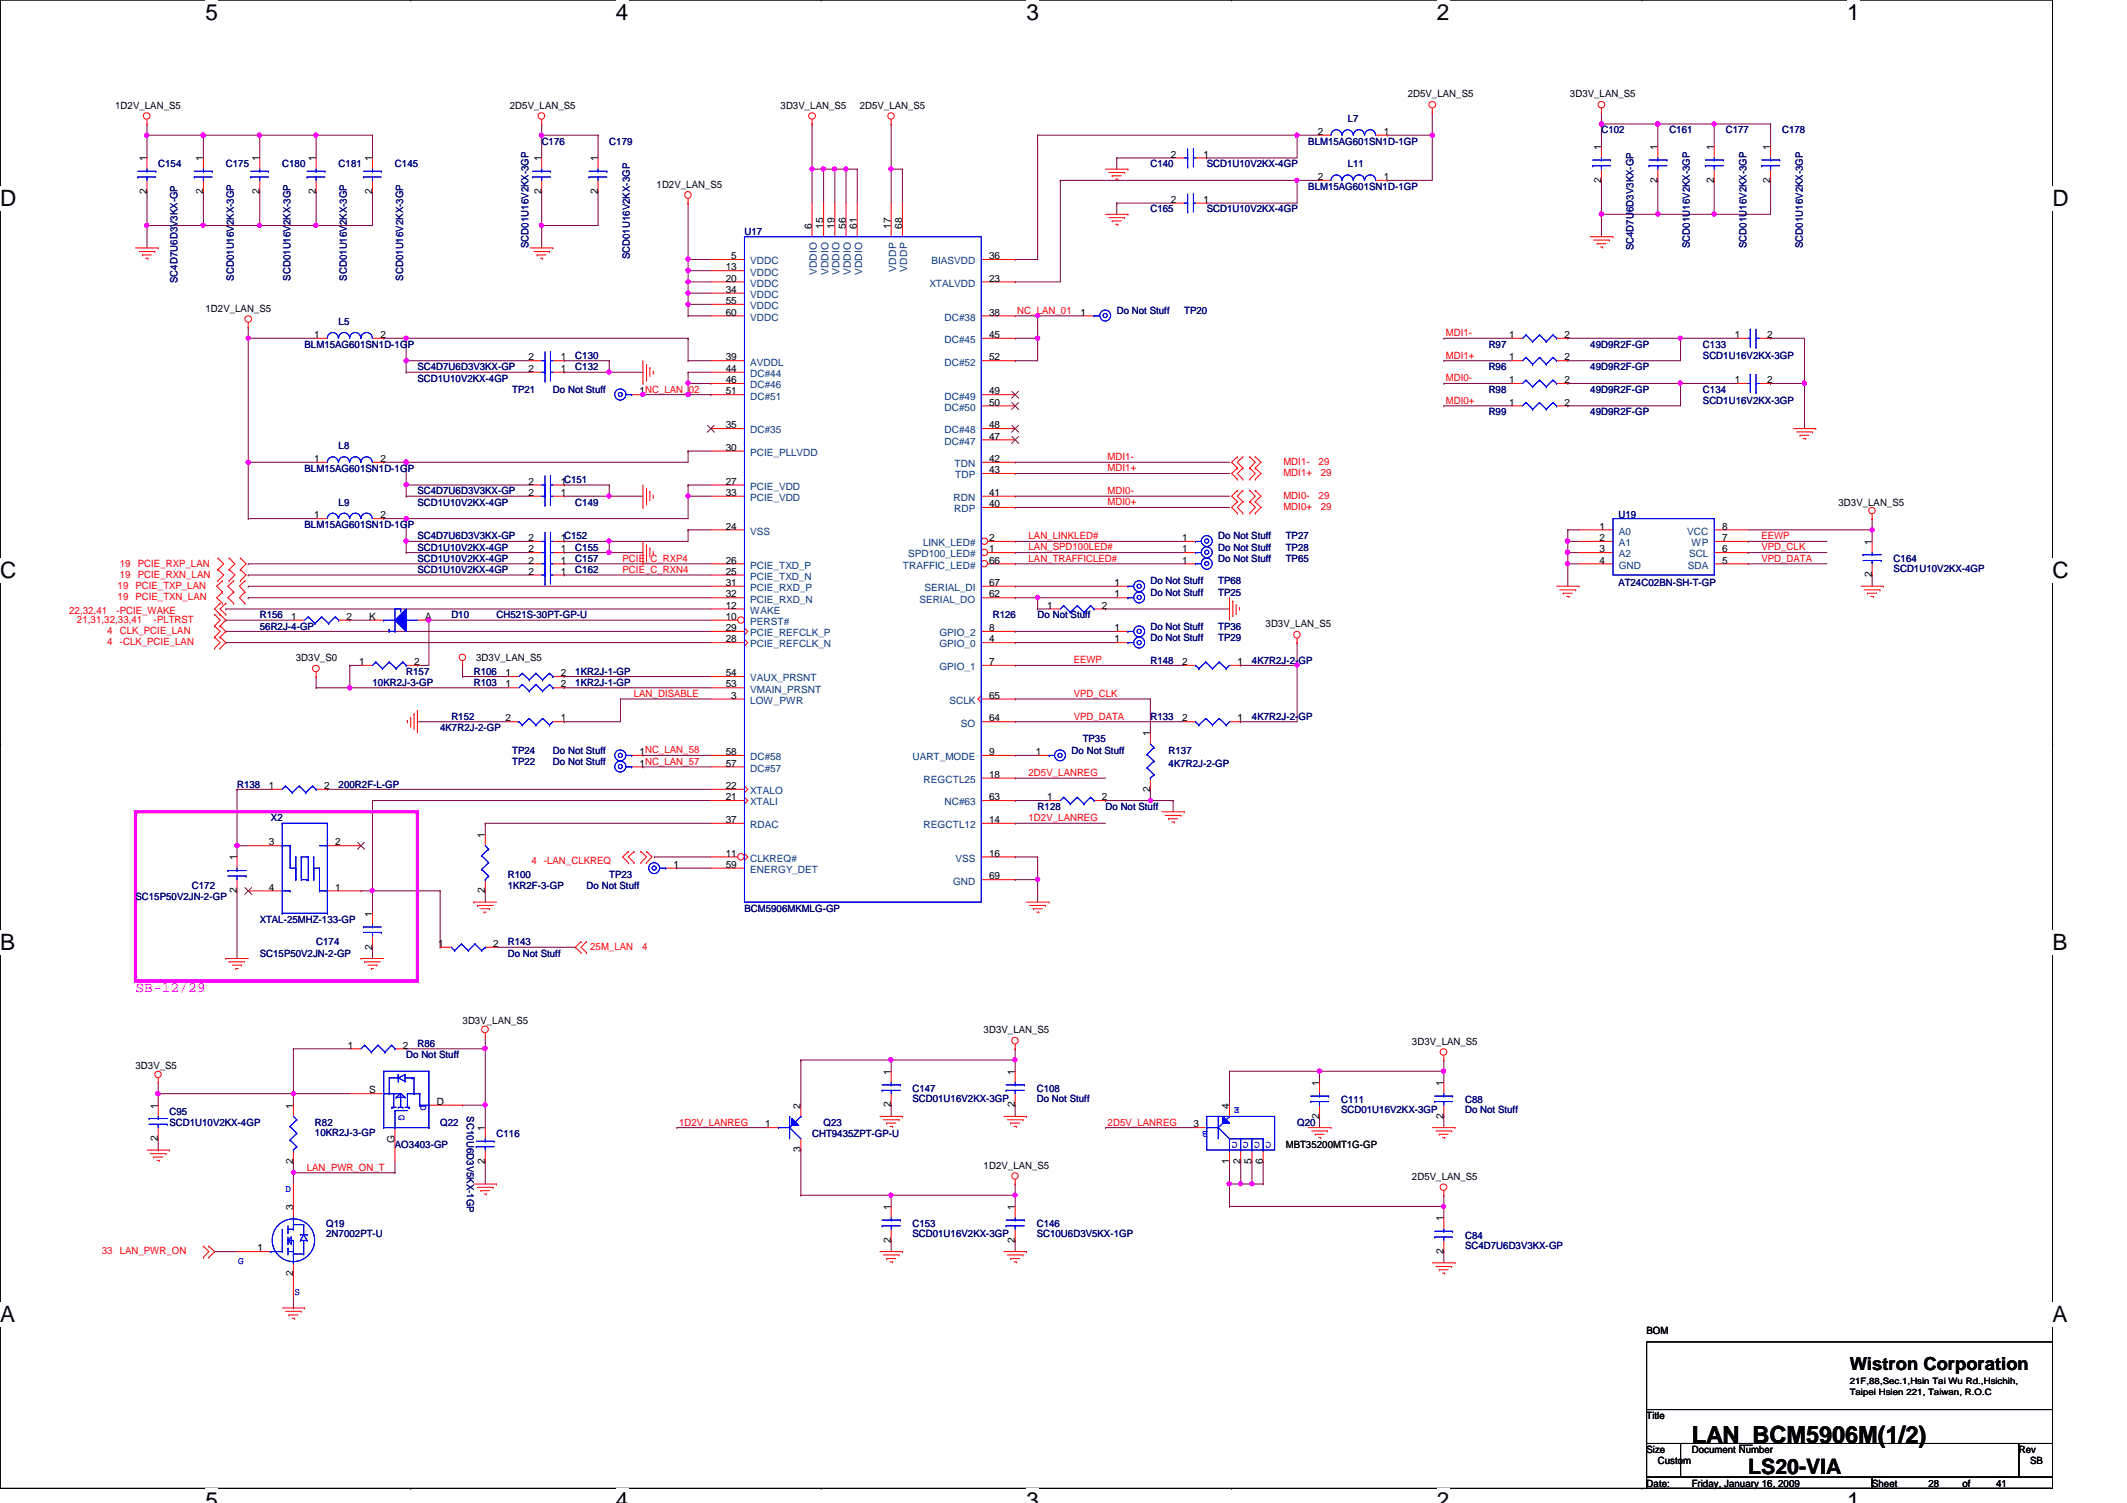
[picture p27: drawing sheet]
<svg xmlns="http://www.w3.org/2000/svg" width="297mm" height="210mm" viewBox="0 0 297 210" stroke-linecap="round" stroke-linejoin="round" font-family="sans-serif">
<defs><g id="words">
<text font-size="3.3" x="236.3" y="201.5">LAN_BCM5906M(1/2)</text>
<g font-size="3.1">
<text x="28.7" y="2.8">5</text>
<text x="86" y="2.8">4</text>
<text x="143.3" y="2.8">3</text>
<text x="200.7" y="2.8">2</text>
<text x="258" y="2.8">1</text>
<text x="0" y="28.7">D</text>
<text x="286.6" y="28.7">D</text>
<text x="0" y="80.7">C</text>
<text x="286.6" y="80.7">C</text>
<text x="0" y="132.7">B</text>
<text x="286.6" y="132.7">B</text>
<text x="0" y="184.6">A</text>
<text x="286.6" y="184.6">A</text>
<text x="28.7" y="210.7">5</text>
<text x="86" y="210.7">4</text>
<text x="143.3" y="210.7">3</text>
<text x="200.7" y="210.7">2</text>
<text x="258" y="210.7">1</text>
</g>
<text font-size="3" x="244.1" y="205.9">LS20-VIA</text>
<text font-size="2.5" x="258.3" y="191.3">Wistron Corporation</text>
<text font-size="2" fill="#f0f" x="18.9" y="138.6">SB-12/29</text>
<g font-size="1.4">
<text x="16.1" y="15.2">1D2V_LAN_S5</text>
<text x="71.2" y="15.2">2D5V_LAN_S5</text>
<text x="109" y="15.2">3D3V_LAN_S5</text>
<text x="120.1" y="15.2">2D5V_LAN_S5</text>
<text x="196.6" y="13.6">2D5V_LAN_S5</text>
<text x="219.2" y="13.6">3D3V_LAN_S5</text>
<text x="20.5" y="22.5" transform="rotate(-90 20.5 22.5)">1</text>
<text x="28.4" y="22.5" transform="rotate(-90 28.4 22.5)">1</text>
<text x="36.2" y="22.5" transform="rotate(-90 36.2 22.5)">1</text>
<text x="44.1" y="22.5" transform="rotate(-90 44.1 22.5)">1</text>
<text x="52" y="22.5" transform="rotate(-90 52 22.5)">1</text>
<text x="75.6" y="22.5" transform="rotate(-90 75.6 22.5)">1</text>
<text x="83.5" y="22.5" transform="rotate(-90 83.5 22.5)">1</text>
<text x="163.5" y="22">2</text>
<text x="168.1" y="22">1</text>
<text x="184" y="18.8">2</text>
<text x="193.2" y="18.8">1</text>
<text x="223.6" y="21" transform="rotate(-90 223.6 21)">1</text>
<text x="231.5" y="21" transform="rotate(-90 231.5 21)">1</text>
<text x="239.3" y="21" transform="rotate(-90 239.3 21)">1</text>
<text x="247.2" y="21" transform="rotate(-90 247.2 21)">1</text>
<text x="20.5" y="27.1" transform="rotate(-90 20.5 27.1)">2</text>
<text x="28.4" y="27.1" transform="rotate(-90 28.4 27.1)">2</text>
<text x="36.2" y="27.1" transform="rotate(-90 36.2 27.1)">2</text>
<text x="44.1" y="27.1" transform="rotate(-90 44.1 27.1)">2</text>
<text x="52" y="27.1" transform="rotate(-90 52 27.1)">2</text>
<text x="75.6" y="27.1" transform="rotate(-90 75.6 27.1)">2</text>
<text x="83.5" y="27.1" transform="rotate(-90 83.5 27.1)">2</text>
<text x="91.7" y="26.2">1D2V_LAN_S5</text>
<text x="163.5" y="28.3">2</text>
<text x="168.1" y="28.3">1</text>
<text x="184" y="25.1">2</text>
<text x="193.2" y="25.1">1</text>
<text x="223.6" y="25.5" transform="rotate(-90 223.6 25.5)">2</text>
<text x="231.5" y="25.5" transform="rotate(-90 231.5 25.5)">2</text>
<text x="239.3" y="25.5" transform="rotate(-90 239.3 25.5)">2</text>
<text x="247.2" y="25.5" transform="rotate(-90 247.2 25.5)">2</text>
<text x="113.4" y="32" transform="rotate(-90 113.4 32)">6</text>
<text x="115" y="32" transform="rotate(-90 115 32)">15</text>
<text x="116.5" y="32" transform="rotate(-90 116.5 32)">19</text>
<text x="118.1" y="32" transform="rotate(-90 118.1 32)">56</text>
<text x="119.7" y="32" transform="rotate(-90 119.7 32)">61</text>
<text x="124.4" y="32" transform="rotate(-90 124.4 32)">17</text>
<text x="126" y="32" transform="rotate(-90 126 32)">68</text>
<text x="101.3" y="37.8">13</text>
<text x="101.3" y="39.3">20</text>
<text x="101.3" y="40.9">34</text>
<text x="102.1" y="36.2">5</text>
<text x="138.1" y="36.2">36</text>
<text x="138.1" y="39.3">23</text>
<text x="28.7" y="43.5">1D2V_LAN_S5</text>
<text x="43.9" y="47.2">1</text>
<text x="53.1" y="47.2">2</text>
<text x="101.3" y="42.5">55</text>
<text x="101.3" y="44.1">60</text>
<text x="138.1" y="44.1">38</text>
<text x="138.1" y="47.2">45</text>
<text x="150.9" y="44.1">1</text>
<text x="210.8" y="47.2">1</text>
<text x="218.5" y="47.2">2</text>
<text x="242.3" y="47.2">1</text>
<text x="246.8" y="47.2">2</text>
<text x="73.8" y="50.3">2</text>
<text x="73.8" y="51.9">2</text>
<text x="78.3" y="50.3">1</text>
<text x="78.3" y="51.9">1</text>
<text x="101.3" y="50.3">39</text>
<text x="101.3" y="51.9">44</text>
<text x="101.3" y="53.5">46</text>
<text x="138.1" y="50.3">52</text>
<text x="210.8" y="50.3">1</text>
<text x="210.8" y="53.5">1</text>
<text x="218.5" y="50.3">2</text>
<text x="218.5" y="53.5">2</text>
<text x="242.3" y="53.5">1</text>
<text x="246.8" y="53.5">2</text>
<text x="89.3" y="55.1">1NC_LAN_02</text>
<text x="101.3" y="59.8">35</text>
<text x="101.3" y="55.1">51</text>
<text x="138.1" y="59.8">48</text>
<text x="138.1" y="55.1">49</text>
<text x="138.1" y="56.6">50</text>
<text x="210.8" y="56.6">1</text>
<text x="218.5" y="56.6">2</text>
<text x="43.9" y="64.5">1</text>
<text x="53.1" y="64.5">2</text>
<text x="101.3" y="62.9">30</text>
<text x="138.1" y="64.5">42</text>
<text x="138.1" y="61.4">47</text>
<text x="73.8" y="67.7">2</text>
<text x="73.8" y="69.3">2</text>
<text x="78.3" y="67.7">1C151</text>
<text x="78.3" y="69.3">1</text>
<text x="101.3" y="67.7">27</text>
<text x="101.3" y="69.3">33</text>
<text x="138.1" y="69.3">41</text>
<text x="138.1" y="70.8">40</text>
<text x="138.1" y="66.1">43</text>
<text x="256.7" y="70.6">3D3V_LAN_S5</text>
<text x="43.9" y="72.4">1</text>
<text x="53.1" y="72.4">2</text>
<text x="73.8" y="77.1">2</text>
<text x="73.8" y="75.6">2</text>
<text x="78.3" y="77.1">1</text>
<text x="78.3" y="75.6">1C152</text>
<text x="101.3" y="74">24</text>
<text x="138.1" y="75.6">2</text>
<text x="138.1" y="77.1">1</text>
<text x="165.1" y="75.6">1</text>
<text x="165.1" y="77.1">1</text>
<text x="223.4" y="74">1</text>
<text x="223.4" y="75.6">2</text>
<text x="223.4" y="77.1">3</text>
<text x="240.5" y="77.1">6</text>
<text x="240.5" y="75.6">7</text>
<text x="240.5" y="74">8</text>
<text x="261.4" y="76.1" transform="rotate(-90 261.4 76.1)">1</text>
<text x="73.8" y="78.7">2</text>
<text x="73.8" y="80.3">2</text>
<text x="78.3" y="78.7">1</text>
<text x="78.3" y="80.3">1</text>
<text x="101.3" y="80.3">25</text>
<text x="101.3" y="78.7">26</text>
<text x="101.3" y="81.8">31</text>
<text x="101.3" y="83.4">32</text>
<text x="138.1" y="83.4">62</text>
<text x="138.1" y="81.8">67</text>
<text x="138.1" y="78.7">66</text>
<text x="155.7" y="83.4">1</text>
<text x="155.7" y="81.8">1</text>
<text x="165.1" y="78.7">1</text>
<text x="223.4" y="78.7">4</text>
<text x="240.5" y="78.7">5</text>
<text x="261.4" y="80.6" transform="rotate(-90 261.4 80.6)">2</text>
<text x="40.7" y="86.6">1</text>
<text x="48.4" y="86.6">2</text>
<text x="51.6" y="86.6">K</text>
<text x="59.4" y="86.6">A</text>
<text x="101.3" y="85">12</text>
<text x="101.3" y="89.7">28</text>
<text x="101.3" y="88.1">29</text>
<text x="101.3" y="86.6">10</text>
<text x="138.1" y="89.7">4</text>
<text x="138.1" y="88.1">8</text>
<text x="146.2" y="85">1</text>
<text x="153.9" y="85">2</text>
<text x="155.7" y="88.1">1</text>
<text x="155.7" y="89.7">1</text>
<text x="176.7" y="87.6">3D3V_LAN_S5</text>
<text x="41.3" y="92.3">3D3V_S0</text>
<text x="50.2" y="92.9">1</text>
<text x="57.8" y="92.9">2</text>
<text x="66.5" y="92.3">3D3V_LAN_S5</text>
<text x="70.6" y="94.4">1</text>
<text x="78.3" y="94.4">2</text>
<text x="101.3" y="94.4">54</text>
<text x="138.1" y="92.9">7</text>
<text x="165.1" y="92.9">2</text>
<text x="172.8" y="92.9">1</text>
<text x="70.6" y="100.8">2</text>
<text x="70.6" y="96">1</text>
<text x="78.3" y="100.8">1</text>
<text x="78.3" y="96">2</text>
<text x="101.3" y="96">53</text>
<text x="102.1" y="97.6">3</text>
<text x="138.1" y="97.6">65</text>
<text x="138.1" y="100.8">64</text>
<text x="165.1" y="100.8">2</text>
<text x="172.8" y="100.8">1</text>
<text x="89.3" y="107.1">1NC_LAN_57</text>
<text x="89.3" y="105.5">1NC_LAN_58</text>
<text x="101.3" y="105.5">58</text>
<text x="101.3" y="107.1">57</text>
<text x="138.1" y="105.5">9</text>
<text x="144.6" y="105.5">1</text>
<text x="160.6" y="102.8" transform="rotate(-90 160.6 102.8)">1</text>
<text x="37.5" y="110.2">1</text>
<text x="45.3" y="110.2">2</text>
<text x="101.3" y="111.8">21</text>
<text x="101.3" y="110.2">22</text>
<text x="138.1" y="108.6">18</text>
<text x="138.1" y="111.8">63</text>
<text x="146.2" y="111.8">1</text>
<text x="153.9" y="111.8">2</text>
<text x="160.6" y="110.6" transform="rotate(-90 160.6 110.6)">2</text>
<text x="37.5" y="118.1">3</text>
<text x="46.8" y="118.1">2</text>
<text x="67.7" y="117" transform="rotate(-90 67.7 117)">1</text>
<text x="101.3" y="114.9">37</text>
<text x="101.3" y="119.6">11</text>
<text x="138.1" y="114.9">14</text>
<text x="138.1" y="119.6">16</text>
<text x="33.1" y="124.8" transform="rotate(-90 33.1 124.8)">2</text>
<text x="33.1" y="120.1" transform="rotate(-90 33.1 120.1)">1</text>
<text x="37.5" y="124.4">4</text>
<text x="46.8" y="124.4">1</text>
<text x="67.7" y="124.8" transform="rotate(-90 67.7 124.8)">2</text>
<text x="94.1" y="121.2">1</text>
<text x="101.3" y="121.2">59</text>
<text x="138.1" y="122.8">69</text>
<text x="52" y="128" transform="rotate(-90 52 128)">1</text>
<text x="52" y="132.6" transform="rotate(-90 52 132.6)">2</text>
<text x="61.2" y="132.2">1</text>
<text x="68.9" y="132.2">2</text>
<text x="64.6" y="143">3D3V_LAN_S5</text>
<text x="18.9" y="149.4">3D3V_S5</text>
<text x="48.6" y="146.4">1</text>
<text x="56.3" y="146.4">2</text>
<text x="137.4" y="144.3">3D3V_LAN_S5</text>
<text x="197.2" y="145.9">3D3V_LAN_S5</text>
<text x="22.1" y="154.8" transform="rotate(-90 22.1 154.8)">1</text>
<text x="40.9" y="154.8" transform="rotate(-90 40.9 154.8)">1</text>
<text x="51.6" y="152.7">S</text>
<text x="61" y="154.3">D</text>
<text x="111.8" y="154.8" transform="rotate(-90 111.8 154.8)">2</text>
<text x="124.4" y="154.6" transform="rotate(-90 124.4 154.6)">2</text>
<text x="124.4" y="150.1" transform="rotate(-90 124.4 150.1)">1</text>
<text x="141.7" y="154.6" transform="rotate(-90 141.7 154.6)">2</text>
<text x="141.7" y="150.1" transform="rotate(-90 141.7 150.1)">1</text>
<text x="171.7" y="154.8" transform="rotate(-90 171.7 154.8)">4</text>
<text x="184.2" y="151.6" transform="rotate(-90 184.2 151.6)">1</text>
<text x="201.6" y="151.6" transform="rotate(-90 201.6 151.6)">1</text>
<text x="22.1" y="159.4" transform="rotate(-90 22.1 159.4)">2</text>
<text x="55.1" y="159.7" transform="rotate(-90 55.1 159.7)">G</text>
<text x="67.7" y="157.9" transform="rotate(-90 67.7 157.9)">1</text>
<text x="106.8" y="157.4">1</text>
<text x="111.8" y="161" transform="rotate(-90 111.8 161)">3</text>
<text x="166.7" y="157.4">3</text>
<text x="179.6" y="160.4">MBT35200MT1G-GP</text>
<text x="184.2" y="156.3" transform="rotate(-90 184.2 156.3)">2</text>
<text x="201.6" y="156.3" transform="rotate(-90 201.6 156.3)">2</text>
<text x="40.9" y="162.5" transform="rotate(-90 40.9 162.5)">2</text>
<text x="67.7" y="162.5" transform="rotate(-90 67.7 162.5)">2</text>
<text x="137.4" y="163.2">1D2V_LAN_S5</text>
<text x="171.7" y="162.5" transform="rotate(-90 171.7 162.5)">1</text>
<text x="173.2" y="162.5" transform="rotate(-90 173.2 162.5)">2</text>
<text x="174.8" y="162.5" transform="rotate(-90 174.8 162.5)">5</text>
<text x="176.4" y="162.5" transform="rotate(-90 176.4 162.5)">6</text>
<text x="197.2" y="164.8">2D5V_LAN_S5</text>
<text x="40.9" y="169" transform="rotate(-90 40.9 169)">3</text>
<text x="124.4" y="173.6" transform="rotate(-90 124.4 173.6)">2</text>
<text x="124.4" y="169" transform="rotate(-90 124.4 169)">1</text>
<text x="141.7" y="173.6" transform="rotate(-90 141.7 173.6)">2</text>
<text x="141.7" y="169" transform="rotate(-90 141.7 169)">1</text>
<text x="201.6" y="170.6" transform="rotate(-90 201.6 170.6)">1</text>
<text x="36" y="174.8">1</text>
<text x="40.9" y="178.3" transform="rotate(-90 40.9 178.3)">2</text>
<text x="201.6" y="175.1" transform="rotate(-90 201.6 175.1)">2</text>
<text x="230" y="186.4">BOM</text>
<text x="230" y="198.2">Title</text>
<text x="230" y="202.9">Size</text>
<text x="236.3" y="202.9">Document Number</text>
<text x="281.9" y="202.9">Rev</text>
<text x="230" y="207.6">Date:</text>
<text x="231.5" y="204.5">Custom</text>
<text x="236.3" y="207.6">Friday, January 16, 2009</text>
<text x="261.4" y="207.6">Sheet</text>
<text x="269.3" y="207.6">28</text>
<text x="274.1" y="207.6">of</text>
<text x="278.8" y="207.6">41</text>
<text x="283.5" y="204.5">SB</text>
</g>
<g font-size="1.4" fill="#000080">
<text x="188.2" y="17.1">L7</text>
<text x="22.1" y="23.4">C154</text>
<text x="31.5" y="23.4">C175</text>
<text x="39.4" y="23.4">C180</text>
<text x="47.3" y="23.4">C181</text>
<text x="55.2" y="23.4">C145</text>
<text x="75.6" y="20.2">C176</text>
<text x="85.1" y="20.2">C179</text>
<text x="160.7" y="23.4">C140</text>
<text x="168.5" y="23.4">SCD1U10V2KX-4GP</text>
<text x="182.7" y="20.2">BLM15AG601SN1D-1GP</text>
<text x="188.2" y="23.4">L11</text>
<text x="223.6" y="18.6">C102</text>
<text x="233.1" y="18.6">C161</text>
<text x="241" y="18.6">C177</text>
<text x="248.9" y="18.6">C178</text>
<text x="160.7" y="29.7">C165</text>
<text x="168.5" y="29.7">SCD1U10V2KX-4GP</text>
<text x="182.7" y="26.5">BLM15AG601SN1D-1GP</text>
<text x="73.8" y="34.6" transform="rotate(-90 73.8 34.6)">SCD01U16V2KX-3GP</text>
<text x="104" y="32.8">U17</text>
<text x="228.1" y="35" transform="rotate(-90 228.1 35)">SC4D7U6D3V3KX-GP</text>
<text x="236" y="34.6" transform="rotate(-90 236 34.6)">SCD01U16V2KX-3GP</text>
<text x="243.9" y="34.6" transform="rotate(-90 243.9 34.6)">SCD01U16V2KX-3GP</text>
<text x="251.8" y="34.6" transform="rotate(-90 251.8 34.6)">SCD01U16V2KX-3GP</text>
<text x="24.8" y="39.5" transform="rotate(-90 24.8 39.5)">SC4D7U6D3V3KX-GP</text>
<text x="32.7" y="39.2" transform="rotate(-90 32.7 39.2)">SCD01U16V2KX-3GP</text>
<text x="40.6" y="39.2" transform="rotate(-90 40.6 39.2)">SCD01U16V2KX-3GP</text>
<text x="48.4" y="39.2" transform="rotate(-90 48.4 39.2)">SCD01U16V2KX-3GP</text>
<text x="56.3" y="39.2" transform="rotate(-90 56.3 39.2)">SCD01U16V2KX-3GP</text>
<text x="88" y="36.2" transform="rotate(-90 88 36.2)">SCD01U16V2KX-3GP</text>
<text x="47.3" y="45.4">L5</text>
<text x="156" y="43.8">Do Not Stuff</text>
<text x="165.4" y="43.8">TP20</text>
<text x="42.5" y="48.6">BLM15AG601SN1D-1GP</text>
<text x="58.3" y="51.7">SC4D7U6D3V3KX-GP</text>
<text x="58.3" y="53.3">SCD1U10V2KX-4GP</text>
<text x="80.3" y="50.1">C130</text>
<text x="80.3" y="51.7">C132</text>
<text x="207.9" y="51.7">R96</text>
<text x="207.9" y="48.6">R97</text>
<text x="222.1" y="51.7">49D9R2F-GP</text>
<text x="222.1" y="48.6">49D9R2F-GP</text>
<text x="237.8" y="48.6">C133</text>
<text x="237.8" y="50.1">SCD1U16V2KX-3GP</text>
<text x="71.5" y="54.9">TP21</text>
<text x="77.2" y="54.9">Do Not Stuff</text>
<text x="207.9" y="58">R99</text>
<text x="207.9" y="54.9">R98</text>
<text x="222.1" y="58">49D9R2F-GP</text>
<text x="222.1" y="54.9">49D9R2F-GP</text>
<text x="237.8" y="54.9">C134</text>
<text x="237.8" y="56.4">SCD1U16V2KX-3GP</text>
<text x="42.5" y="65.9">BLM15AG601SN1D-1GP</text>
<text x="47.3" y="62.7">L8</text>
<text x="47.3" y="70.6">L9</text>
<text x="58.3" y="69">SC4D7U6D3V3KX-GP</text>
<text x="58.3" y="70.6">SCD1U10V2KX-4GP</text>
<text x="80.3" y="70.6">C149</text>
<text x="42.5" y="73.7">BLM15AG601SN1D-1GP</text>
<text x="58.3" y="75.3">SC4D7U6D3V3KX-GP</text>
<text x="58.3" y="76.9">SCD1U10V2KX-4GP</text>
<text x="80.3" y="76.9">C155</text>
<text x="170.1" y="75.3">Do Not Stuff</text>
<text x="170.1" y="76.9">Do Not Stuff</text>
<text x="179.6" y="75.3">TP27</text>
<text x="179.6" y="76.9">TP28</text>
<text x="226" y="72.3">U19</text>
<text x="58.3" y="78.5">SCD1U10V2KX-4GP</text>
<text x="58.3" y="80.1">SCD1U10V2KX-4GP</text>
<text x="80.3" y="78.5">C157</text>
<text x="80.3" y="80.1">C162</text>
<text x="160.7" y="83.2">Do Not Stuff</text>
<text x="160.7" y="81.6">Do Not Stuff</text>
<text x="170.1" y="78.5">Do Not Stuff</text>
<text x="170.1" y="83.2">TP25</text>
<text x="170.1" y="81.6">TP68</text>
<text x="179.6" y="78.5">TP65</text>
<text x="226" y="81.8">AT24C02BN-SH-T-GP</text>
<text x="264.5" y="78.5">C164</text>
<text x="264.5" y="79.9">SCD1U10V2KX-4GP</text>
<text x="36.3" y="86.4">R156</text>
<text x="36.3" y="87.9">56R2J-4-GP</text>
<text x="63" y="86.4">D10</text>
<text x="69.3" y="86.4">CH521S-30PT-GP-U</text>
<text x="138.6" y="86.4">R126</text>
<text x="144.9" y="86.4">Do Not Stuff</text>
<text x="160.7" y="87.9">Do Not Stuff</text>
<text x="160.7" y="89.5">Do Not Stuff</text>
<text x="170.1" y="87.9">TP36</text>
<text x="170.1" y="89.5">TP29</text>
<text x="52" y="95.8">10KR2J-3-GP</text>
<text x="56.7" y="94.2">R157</text>
<text x="66.2" y="94.2">R106</text>
<text x="66.2" y="95.8">R103</text>
<text x="80.3" y="94.2">1KR2J-1-GP</text>
<text x="80.3" y="95.8">1KR2J-1-GP</text>
<text x="160.7" y="92.7">R148</text>
<text x="174.8" y="92.7">4K7R2J-2-GP</text>
<text x="63" y="100.5">R152</text>
<text x="160.7" y="100.5">R133</text>
<text x="174.8" y="100.5">4K7R2J-2-GP</text>
<text x="61.5" y="102.1">4K7R2J-2-GP</text>
<text x="71.5" y="106.8">TP22</text>
<text x="71.5" y="105.2">TP24</text>
<text x="77.2" y="106.8">Do Not Stuff</text>
<text x="77.2" y="105.2">Do Not Stuff</text>
<text x="149.6" y="105.2">Do Not Stuff</text>
<text x="151.2" y="103.7">TP35</text>
<text x="163.2" y="105.2">R137</text>
<text x="163.2" y="107.1">4K7R2J-2-GP</text>
<text x="33.1" y="110">R138</text>
<text x="47.3" y="110">200R2F-L-GP</text>
<text x="144.9" y="113.1">R128</text>
<text x="154.4" y="113.1">Do Not Stuff</text>
<text x="37.8" y="114.7">X2</text>
<text x="18.9" y="125.7">SC15P50V2JN-2-GP</text>
<text x="26.8" y="124.2">C172</text>
<text x="70.9" y="122.6">R100</text>
<text x="70.9" y="124.2">1KR2F-3-GP</text>
<text x="81.9" y="124.2">Do Not Stuff</text>
<text x="85.1" y="122.6">TP23</text>
<text x="36.3" y="128.9">XTAL-25MHZ-133-GP</text>
<text x="104" y="127.3">BCM5906MKMLG-GP</text>
<text x="36.3" y="133.6">SC15P50V2JN-2-GP</text>
<text x="44.2" y="132">C174</text>
<text x="70.9" y="132">R143</text>
<text x="70.9" y="133.6">Do Not Stuff</text>
<text x="56.7" y="147.8">Do Not Stuff</text>
<text x="58.3" y="146.2">R86</text>
<text x="23.7" y="155.7">C95</text>
<text x="65.2" y="155.9" transform="rotate(90 65.2 155.9)">SC10U6D3V5KX-1GP</text>
<text x="127.4" y="152.5">C147</text>
<text x="127.4" y="153.9">SCD01U16V2KX-3GP</text>
<text x="144.8" y="152.5">C108</text>
<text x="144.8" y="153.9">Do Not Stuff</text>
<text x="187.3" y="154.1">C111</text>
<text x="187.3" y="155.5">SCD01U16V2KX-3GP</text>
<text x="204.6" y="154.1">C88</text>
<text x="204.6" y="155.5">Do Not Stuff</text>
<text x="23.7" y="157.2">SCD1U10V2KX-4GP</text>
<text x="44" y="157.2">R82</text>
<text x="44" y="158.6">10KR2J-3-GP</text>
<text x="55.2" y="160.4">AO3403-GP</text>
<text x="61.5" y="157.2">Q22</text>
<text x="69.3" y="158.8">C116</text>
<text x="113.4" y="158.8">CHT9435ZPT-GP-U</text>
<text x="115" y="157.2">Q23</text>
<text x="181.1" y="157.2">Q20</text>
<text x="45.5" y="171.4">Q19</text>
<text x="45.5" y="172.8">2N7002PT-U</text>
<text x="127.4" y="171.4">C153</text>
<text x="127.4" y="172.8">SCD01U16V2KX-3GP</text>
<text x="144.8" y="171.4">C146</text>
<text x="144.8" y="172.8">SC10U6D3V5KX-1GP</text>
<text x="204.6" y="173">C84</text>
<text x="204.6" y="174.4">SC4D7U6D3V3KX-GP</text>
</g>
<g font-size="1.4" fill="#004080">
<text x="104.8" y="36.9">VDDC</text>
<text x="104.8" y="38.5">VDDC</text>
<text x="104.8" y="40">VDDC</text>
<text x="104.8" y="41.6">VDDC</text>
<text x="114.1" y="38.4" transform="rotate(-90 114.1 38.4)">VDDIO</text>
<text x="115.7" y="38.4" transform="rotate(-90 115.7 38.4)">VDDIO</text>
<text x="117.3" y="38.4" transform="rotate(-90 117.3 38.4)">VDDIO</text>
<text x="118.8" y="38.4" transform="rotate(-90 118.8 38.4)">VDDIO</text>
<text x="120.4" y="38.4" transform="rotate(-90 120.4 38.4)">VDDIO</text>
<text x="125.1" y="37.9" transform="rotate(-90 125.1 37.9)">VDDP</text>
<text x="126.7" y="37.9" transform="rotate(-90 126.7 37.9)">VDDP</text>
<text x="129.8" y="40">XTALVDD</text>
<text x="130.1" y="36.9">BIASVDD</text>
<text x="104.8" y="43.2">VDDC</text>
<text x="104.8" y="44.8">VDDC</text>
<text x="131.9" y="44.8">DC#38</text>
<text x="131.9" y="47.9">DC#45</text>
<text x="104.8" y="51.1">AVDDL</text>
<text x="104.8" y="52.7">DC#44</text>
<text x="131.9" y="51.1">DC#52</text>
<text x="104.8" y="54.2">DC#46</text>
<text x="104.8" y="55.8">DC#51</text>
<text x="131.9" y="55.8">DC#49</text>
<text x="131.9" y="57.4">DC#50</text>
<text x="104.8" y="63.7">PCIE_PLLVDD</text>
<text x="104.8" y="60.5">DC#35</text>
<text x="131.9" y="62.1">DC#47</text>
<text x="131.9" y="60.5">DC#48</text>
<text x="133.3" y="65.2">TDN</text>
<text x="104.8" y="68.4">PCIE_VDD</text>
<text x="104.8" y="70">PCIE_VDD</text>
<text x="133.2" y="70">RDN</text>
<text x="133.3" y="71.5">RDP</text>
<text x="133.4" y="66.8">TDP</text>
<text x="104.8" y="74.7">VSS</text>
<text x="126.8" y="77.9">SPD100_LED#</text>
<text x="128.9" y="76.3">LINK_LED#</text>
<text x="226.1" y="74.7">A0</text>
<text x="226.1" y="76.3">A1</text>
<text x="226.1" y="77.9">A2</text>
<text x="235.6" y="74.7">VCC</text>
<text x="235.9" y="77.9">SCL</text>
<text x="236.2" y="76.3">WP</text>
<text x="104.8" y="81">PCIE_TXD_N</text>
<text x="104.8" y="79.4">PCIE_TXD_P</text>
<text x="104.8" y="82.5">PCIE_RXD_P</text>
<text x="126.1" y="79.4">TRAFFIC_LED#</text>
<text x="129.1" y="82.5">SERIAL_DI</text>
<text x="226.1" y="79.4">GND</text>
<text x="235.7" y="79.4">SDA</text>
<text x="104.8" y="85.7">WAKE</text>
<text x="104.8" y="88.9">PCIE_REFCLK_P</text>
<text x="104.8" y="84.2">PCIE_RXD_N</text>
<text x="104.8" y="87.3">PERST#</text>
<text x="128.4" y="84.2">SERIAL_DO</text>
<text x="131.2" y="88.9">GPIO_2</text>
<text x="104.8" y="90.4">PCIE_REFCLK_N</text>
<text x="104.8" y="95.2">VAUX_PRSNT</text>
<text x="131.2" y="90.4">GPIO_0</text>
<text x="131.2" y="93.6">GPIO_1</text>
<text x="104.8" y="98.3">LOW_PWR</text>
<text x="104.8" y="96.7">VMAIN_PRSNT</text>
<text x="132.6" y="98.3">SCLK</text>
<text x="134.2" y="101.5">SO</text>
<text x="104.8" y="106.2">DC#58</text>
<text x="104.8" y="107.8">DC#57</text>
<text x="127.4" y="106.2">UART_MODE</text>
<text x="104.8" y="112.5">XTALI</text>
<text x="104.8" y="110.9">XTALO</text>
<text x="129" y="109.3">REGCTL25</text>
<text x="131.9" y="112.5">NC#63</text>
<text x="104.8" y="115.7">RDAC</text>
<text x="129" y="115.7">REGCTL12</text>
<text x="104.8" y="120.4">CLKREQ#</text>
<text x="104.8" y="121.9">ENERGY_DET</text>
<text x="133.1" y="123.5">GND</text>
<text x="133.4" y="120.4">VSS</text>
</g>
<g font-size="1.4" fill="#f00">
<text x="142.1" y="43.8">NC_LAN_01</text>
<text x="201.9" y="46.9">MDI1-</text>
<text x="201.9" y="53.3">MDI0-</text>
<text x="201.9" y="50.1">MDI1+</text>
<text x="201.9" y="56.4">MDI0+</text>
<text x="154.7" y="65.8">MDI1+</text>
<text x="154.7" y="64.3">MDI1-</text>
<text x="179.2" y="64.9">MDI1-</text>
<text x="184.1" y="64.9">29</text>
<text x="154.7" y="69">MDI0-</text>
<text x="154.7" y="70.6">MDI0+</text>
<text x="179.2" y="66.5">MDI1+</text>
<text x="179.2" y="69.6">MDI0-</text>
<text x="179.2" y="71.2">MDI0+</text>
<text x="184.1" y="69.6">29</text>
<text x="184.4" y="66.5">29</text>
<text x="184.4" y="71.2">29</text>
<text x="143.6" y="75.3">LAN_LINKLED#</text>
<text x="143.6" y="76.9">LAN_SPD100LED#</text>
<text x="246" y="76.9">VPD_CLK</text>
<text x="246" y="75.3">EEWP</text>
<text x="16.4" y="83.8">19</text>
<text x="16.4" y="82.3">19</text>
<text x="16.7" y="79.1">19</text>
<text x="16.7" y="80.7">19</text>
<text x="18.9" y="83.8">PCIE_TXN_LAN</text>
<text x="18.9" y="82.3">PCIE_TXP_LAN</text>
<text x="19.3" y="79.1">PCIE_RXP_LAN</text>
<text x="19.3" y="80.7">PCIE_RXN_LAN</text>
<text x="86.9" y="80">PCIE_C_RXN4</text>
<text x="86.9" y="78.4">PCIE_C_RXP4</text>
<text x="143.6" y="78.4">LAN_TRAFFICLED#</text>
<text x="246" y="78.4">VPD_DATA</text>
<text x="9.6" y="85.7">22,32,41</text>
<text x="10.7" y="87">21,31,32,33,41</text>
<text x="15" y="88.6">4</text>
<text x="16.3" y="85.7">-PCIE_WAKE</text>
<text x="16.7" y="88.6">CLK_PCIE_LAN</text>
<text x="21.5" y="87">-PLTRST</text>
<text x="15" y="90.1">4</text>
<text x="16.7" y="90.1">-CLK_PCIE_LAN</text>
<text x="149.9" y="92.6">EEWP</text>
<text x="88.5" y="97.3">LAN_DISABLE</text>
<text x="149.9" y="100.5">VPD_DATA</text>
<text x="149.9" y="97.3">VPD_CLK</text>
<text x="143.6" y="108.4">2D5V_LANREG</text>
<text x="143.6" y="114.7">1D2V_LANREG</text>
<text x="74.2" y="120.7">4</text>
<text x="75.9" y="120.7">-LAN_CLKREQ</text>
<text x="82.4" y="132.6">25M_LAN</text>
<text x="89.7" y="132.6">4</text>
<text x="94.8" y="157.2">1D2V_LANREG</text>
<text x="154.7" y="157.2">2D5V_LANREG</text>
<text x="42.8" y="163.5">LAN_PWR_ON_T</text>
<text x="14.2" y="175.2">33</text>
<text x="16.7" y="175.2">LAN_PWR_ON</text>
</g>
<g font-size="1.4" fill="#00f">
<text x="55.7" y="155.7" transform="rotate(90 55.7 155.7)">G</text>
<text x="58.7" y="154.3" transform="rotate(90 58.7 154.3)">D</text>
<text x="173.1" y="154.6" transform="rotate(180 173.1 154.6)">E</text>
<text x="168.7" y="157.9" transform="rotate(180 168.7 157.9)">B</text>
<text x="177.5" y="159.5" transform="rotate(180 177.5 159.5)">C C C C</text>
<text x="39.9" y="166.5">D</text>
<text x="33.3" y="176.6">G</text>
<text x="41.1" y="180.8">S</text>
</g>
<g font-size="1.2">
<text x="258.3" y="193.3">21F,88,Sec.1,Hsin Tai Wu Rd.,Hsichih,</text>
<text x="258.3" y="194.9">Taipei Hsien 221, Taiwan, R.O.C</text>
</g>
</g></defs>
<path d="M0 0h286.6v207.9h-286.6z" fill="none" stroke="#000" stroke-width=".14"/>
<g fill="#fff">
<path d="M28.7 0h1.7v3.5h-1.7z"/>
<path d="M28.7 207.9h1.7v2h-1.7z"/>
</g>
<path d="M57.4 0h.1M57.4 207.9h.1" fill="none" stroke="#000" stroke-width=".14"/>
<g fill="#fff">
<path d="M86 0h1.8v3.5h-1.8z"/>
<path d="M86 207.9h1.8v2h-1.8z"/>
</g>
<path d="M114.7 0h.1M114.7 207.9h.1" fill="none" stroke="#000" stroke-width=".14"/>
<g fill="#fff">
<path d="M143.3 0h1.8v3.5h-1.8z"/>
<path d="M143.3 207.9h1.8v2h-1.8z"/>
</g>
<path d="M172 0h.1M172 207.9h.1" fill="none" stroke="#000" stroke-width=".14"/>
<g fill="#fff">
<path d="M200.7 0h1.7v3.5h-1.7z"/>
<path d="M200.7 207.9h1.7v2h-1.7z"/>
</g>
<path d="M229.3 0h.1M229.3 207.9h.1" fill="none" stroke="#000" stroke-width=".14"/>
<g fill="#fff">
<path d="M258 0h1.7v3.5h-1.7z"/>
<path d="M258 207.9h1.7v2h-1.7z"/>
<path d="M0 26h2.3v3.4h-2.3z"/>
<path d="M286.6 26h2.3v3.4h-2.3z"/>
<path d="M0 77.9h2.3v3.5h-2.3z"/>
<path d="M286.6 77.9h2.3v3.5h-2.3z"/>
</g>
<path d="M0 51.9h.1M286.6 51.9h.1" fill="none" stroke="#000" stroke-width=".14"/>
<g fill="#fff">
<path d="M0 129.9h2.1v3.4h-2.1z"/>
<path d="M286.6 129.9h2.1v3.4h-2.1z"/>
</g>
<path d="M0 103.9h.1M286.6 103.9h.1" fill="none" stroke="#000" stroke-width=".14"/>
<g fill="#fff">
<path d="M0 181.8h2.1v3.5h-2.1z"/>
<path d="M286.6 181.8h2.1v3.5h-2.1z"/>
</g>
<path d="M0 155.9h.1M286.6 155.9h.1" fill="none" stroke="#000" stroke-width=".14"/>
<path d="M75.6 17.3h.1M75.6 18.9h.1M75.6 17.3v4.8M75.6 18.9h7.9" fill="none" stroke="#800040" stroke-width=".14"/>
<circle cx="75.6" cy="18.9" r=".3" fill="#f0f"/>
<circle cx="75.6" cy="18.9" r=".3" fill="none" stroke="#f0f" stroke-width=".14"/>
<path d="M75.6 31.5h.1M75.6 26.8h.1M75.6 26.8v7.8M83.5 26.8h.1M83.5 26.8v4.7h-7.9" fill="none" stroke="#800040" stroke-width=".14"/>
<circle cx="75.6" cy="31.5" r=".29" fill="#f0f"/>
<circle cx="75.6" cy="31.5" r=".29" fill="none" stroke="#f0f" stroke-width=".14"/>
<path d="M83.5 18.9h.1M83.5 18.9v3.2M96.1 28.4h.1M96.1 28.4v7.8M96.1 67.7h.1M96.1 67.7v1.6M96.1 67.7h3.2M58.3 100.8h.1M58.3 100.8h12.6M171.7 168.5h.1M171.7 168.5h29.9" fill="none" stroke="#800040" stroke-width=".14"/>
<circle cx="201.6" cy="168.5" r=".3" fill="#f0f"/>
<circle cx="201.6" cy="168.5" r=".3" fill="none" stroke="#f0f" stroke-width=".14"/>
<g fill="none" stroke="#800040" stroke-width=".14">
<path d="M154.4 157.5h.1M154.4 157.5h12.6M171.7 149.6h.1M171.7 149.6v4.7M184.3 149.6h.1M184.3 155.9h.1M184.3 149.6v1.6M184.3 155.9v1.6M201.6 155.9h.1M201.6 148h.1M201.6 148v1.6h-29.9M201.6 155.9v1.6"/>
<path d="M201.6 166.9h.1M201.6 168.5h.1M201.6 166.9v3.2"/>
</g>
<circle cx="201.6" cy="149.6" r=".29" fill="#f0f"/>
<circle cx="201.6" cy="149.6" r=".29" fill="none" stroke="#f0f" stroke-width=".14"/>
<circle cx="184.3" cy="149.6" r=".29" fill="#f0f"/>
<circle cx="184.3" cy="149.6" r=".29" fill="none" stroke="#f0f" stroke-width=".14"/>
<path d="M201.6 149.6h.1M201.6 149.6v1.6M171.7 165.4h.1M171.7 165.4v3.1" fill="none" stroke="#800040" stroke-width=".14"/>
<circle cx="171.7" cy="165.3" r=".29" fill="#f0f"/>
<circle cx="171.7" cy="165.3" r=".29" fill="none" stroke="#f0f" stroke-width=".14"/>
<path d="M118.1 23.6h.1M118.1 23.6v4.8M96.1 44.1h.1M96.1 44.1h3.2M96.1 74h.1M96.1 74v1.6M67.8 162.2h.1M67.8 162.2v3.2M201.6 174.8h.1M201.6 174.8v1.6" fill="none" stroke="#800040" stroke-width=".14"/>
<circle cx="118.1" cy="23.6" r=".29" fill="#f0f"/>
<circle cx="118.1" cy="23.6" r=".29" fill="none" stroke="#f0f" stroke-width=".14"/>
<g fill="none" stroke="#800040" stroke-width=".14">
<path d="M20.5 17.3h.1M20.5 17.3v1.6M44.2 31.5h.1M52 26.8h.1M52 26.8v4.7h-7.8M96.1 39.4h.1M96.1 37.8h.1M96.1 39.4h3.2M96.1 37.8v1.6M116.6 23.6h.1M116.6 23.6h1.5M78.8 77.2h.1"/>
<path d="M78.8 77.2h6.3M141.8 66.1h.1M141.8 69.3h.1M141.8 70.9h.1M141.8 64.6h.1M141.8 75.6h.1M141.8 66.1h29.9M141.8 69.3h29.9M141.8 70.9h29.9M141.8 64.6h29.9M141.8 75.6h23.6M44.2 96.1h.1"/>
<path d="M48.8 92.9h.1M48.8 92.9v3.2h-4.6M59.9 86.6h.1M59.9 86.6h39.4M86.7 97.6h.1M86.7 97.6h12.6M141.8 83.5h.1M141.8 89.7h.1M141.8 83.5h3.1M141.8 89.7h14.2M144.9 83.5h.1M144.9 85h.1"/>
<path d="M144.9 83.5v1.5M144.9 85h1.6M67.8 115h.1M67.8 115h31.5M67.8 115v1.5M78.8 100.8h.1M78.8 100.8h7.9M141.8 119.7h.1M141.8 115h.1M141.8 100.8h.1M141.8 119.7h3.1M141.8 115h12.6"/>
<path d="M141.8 100.8h23.6M144.9 119.7h.1M144.9 119.7v3.2M50.4 124.4h.1M50.4 124.4h1.6M94.5 157.5h.1M94.5 157.5h12.6M111.8 166.9h.1M111.8 166.9h12.7M171.7 162.2h.1M171.7 162.2v3.2h1.6M173.3 165.4h.1"/>
<path d="M173.3 162.2h.1M173.3 162.2v3.2M174.8 165.4h1.6M176.4 165.4h.1M176.4 162.2h.1M176.4 162.2v3.2"/>
</g>
<circle cx="96.1" cy="37.8" r=".3" fill="#f0f"/>
<circle cx="96.1" cy="37.8" r=".3" fill="none" stroke="#f0f" stroke-width=".14"/>
<path d="M52 111.8h.1M52 111.8v12.6" fill="none" stroke="#800040" stroke-width=".14"/>
<circle cx="52" cy="124.4" r=".3" fill="#f0f"/>
<circle cx="52" cy="124.4" r=".3" fill="none" stroke="#f0f" stroke-width=".14"/>
<path d="M111.8 148h.1M111.8 148v6.3M124.5 166.9h.1M124.5 166.9h17.3" fill="none" stroke="#800040" stroke-width=".14"/>
<circle cx="141.7" cy="166.9" r=".29" fill="#f0f"/>
<circle cx="141.7" cy="166.9" r=".29" fill="none" stroke="#f0f" stroke-width=".14"/>
<circle cx="124.4" cy="166.9" r=".3" fill="#f0f"/>
<circle cx="124.4" cy="166.9" r=".3" fill="none" stroke="#f0f" stroke-width=".14"/>
<path d="M113.4 23.6h.1M113.4 23.6v4.8M124.5 23.6h.1M124.5 23.6h1.5M33.1 118.1h.1M33.1 110.2h.1M33.1 118.1h1.6M33.1 110.2v7.9M141.8 154.3h.1M141.8 154.3v1.6M141.8 165.4h.1M141.8 165.4v1.5" fill="none" stroke="#800040" stroke-width=".14"/>
<circle cx="113.4" cy="23.6" r=".29" fill="#f0f"/>
<circle cx="113.4" cy="23.6" r=".29" fill="none" stroke="#f0f" stroke-width=".14"/>
<g fill="none" stroke="#800040" stroke-width=".14">
<path d="M201.6 53.6h.1M201.6 56.7h.1M201.6 53.6h9.5M201.6 56.7h9.5M218.9 53.6h.1M218.9 56.7h.1M218.9 53.6h15.8M234.7 53.6h.1M234.7 53.6v3.1h-15.8M247.3 53.6h.1M247.3 53.6h4.7M181.1 92.9h.1"/>
<path d="M181.1 92.9v7.9h-7.8M173.3 100.8h.1M124.5 166.9h.1M124.5 166.9v1.6"/>
</g>
<circle cx="234.7" cy="53.5" r=".3" fill="#f0f"/>
<circle cx="234.7" cy="53.5" r=".3" fill="none" stroke="#f0f" stroke-width=".14"/>
<path d="M234.7 53.6h.1M234.7 53.6h7.9M252 53.6h.1M252 53.6v6.3" fill="none" stroke="#800040" stroke-width=".14"/>
<circle cx="252" cy="53.5" r=".29" fill="#f0f"/>
<circle cx="252" cy="53.5" r=".29" fill="none" stroke="#f0f" stroke-width=".14"/>
<path d="M223.6 15.7h.1M223.6 15.7v1.6M231.5 17.3h.1M231.5 17.3v3.2M231.5 17.3h7.9M124.5 148h.1M124.5 148v1.6" fill="none" stroke="#800040" stroke-width=".14"/>
<circle cx="231.5" cy="17.3" r=".3" fill="#f0f"/>
<circle cx="231.5" cy="17.3" r=".3" fill="none" stroke="#f0f" stroke-width=".14"/>
<path d="M223.6 29.9h.1M223.6 29.9h7.9" fill="none" stroke="#800040" stroke-width=".14"/>
<circle cx="223.6" cy="29.9" r=".3" fill="#f0f"/>
<circle cx="223.6" cy="29.9" r=".3" fill="none" stroke="#f0f" stroke-width=".14"/>
<path d="M223.6 25.2h.1M223.6 25.2v4.7M239.4 25.2h.1M239.4 25.2v4.7" fill="none" stroke="#800040" stroke-width=".14"/>
<circle cx="239.4" cy="29.9" r=".3" fill="#f0f"/>
<circle cx="239.4" cy="29.9" r=".3" fill="none" stroke="#f0f" stroke-width=".14"/>
<path d="M223.6 17.3h.1M223.6 17.3h7.9M247.3 17.3h.1M247.3 17.3v3.2M223.6 29.9h.1M223.6 29.9v3.2M231.5 29.9h.1M231.5 29.9h7.9" fill="none" stroke="#800040" stroke-width=".14"/>
<circle cx="231.5" cy="17.3" r=".3" fill="#f0f"/>
<circle cx="231.5" cy="17.3" r=".3" fill="none" stroke="#f0f" stroke-width=".14"/>
<circle cx="223.6" cy="17.3" r=".3" fill="#f0f"/>
<circle cx="223.6" cy="17.3" r=".3" fill="none" stroke="#f0f" stroke-width=".14"/>
<path d="M223.6 17.3h.1M223.6 17.3v3.2M231.5 25.2h.1M231.5 25.2v4.7M239.4 29.9h.1M247.3 25.2h.1M247.3 25.2v4.7h-7.9" fill="none" stroke="#800040" stroke-width=".14"/>
<circle cx="231.5" cy="29.9" r=".3" fill="#f0f"/>
<circle cx="231.5" cy="29.9" r=".3" fill="none" stroke="#f0f" stroke-width=".14"/>
<path d="M239.4 17.3h.1M239.4 17.3v3.2M239.4 17.3h7.9" fill="none" stroke="#800040" stroke-width=".14"/>
<circle cx="239.4" cy="17.3" r=".3" fill="#f0f"/>
<circle cx="239.4" cy="17.3" r=".3" fill="none" stroke="#f0f" stroke-width=".14"/>
<path d="M28.4 18.9h.1M28.4 18.9v3.2M28.4 18.9h7.9" fill="none" stroke="#800040" stroke-width=".14"/>
<circle cx="28.4" cy="18.9" r=".3" fill="#f0f"/>
<circle cx="28.4" cy="18.9" r=".3" fill="none" stroke="#f0f" stroke-width=".14"/>
<path d="M33.1 118.1h.1M33.1 118.1v1.6" fill="none" stroke="#800040" stroke-width=".14"/>
<circle cx="33.1" cy="118.1" r=".29" fill="#f0f"/>
<circle cx="33.1" cy="118.1" r=".29" fill="none" stroke="#f0f" stroke-width=".14"/>
<path d="M96.1 42.5h.1M96.1 42.5v1.6M78.8 69.3h.1M78.8 69.3h6.3M48.8 92.9h.1M48.8 92.9h1.6M141.8 81.9h.1M141.8 81.9h14.2" fill="none" stroke="#800040" stroke-width=".14"/>
<circle cx="85" cy="69.3" r=".3" fill="#f0f"/>
<circle cx="85" cy="69.3" r=".3" fill="none" stroke="#f0f" stroke-width=".14"/>
<path d="M113.4 17.3h.1M113.4 17.3v6.3M22.1 152.7h.1M22.1 151.2v1.5M41 146.5h.1M41 154.3h.1M41 146.5h7.8M41 146.5v7.8M56.7 146.5h.1M56.7 146.5h11.1M41 163.8h.1M41 163.8h14.2" fill="none" stroke="#800040" stroke-width=".14"/>
<circle cx="41" cy="163.7" r=".3" fill="#f0f"/>
<circle cx="41" cy="163.7" r=".3" fill="none" stroke="#f0f" stroke-width=".14"/>
<path d="M22.1 154.3h.1M22.1 152.7h.1M22.1 152.7v1.6M22.1 159v1.6M22.1 152.7h18.9M22.1 160.6h.1" fill="none" stroke="#800040" stroke-width=".14"/>
<circle cx="41" cy="152.7" r=".3" fill="#f0f"/>
<circle cx="41" cy="152.7" r=".3" fill="none" stroke="#f0f" stroke-width=".14"/>
<circle cx="22.1" cy="152.7" r=".3" fill="#f0f"/>
<circle cx="22.1" cy="152.7" r=".3" fill="none" stroke="#f0f" stroke-width=".14"/>
<g fill="none" stroke="#800040" stroke-width=".14">
<path d="M52 18.9h.1M52 18.9v3.2M20.5 31.5h.1M20.5 31.5h7.9M41 152.7h.1M41 152.7h7.8M30 174.8h.1M30 174.8h3.1M41 163.8h.1M41 165.4h.1M41 162.2v3.2M55.2 163.8h.1"/>
<path d="M55.2 162.2v1.6M41 182.7h.1M41 181.1v1.6"/>
</g>
<circle cx="20.5" cy="31.5" r=".29" fill="#f0f"/>
<circle cx="20.5" cy="31.5" r=".29" fill="none" stroke="#f0f" stroke-width=".14"/>
<path d="M56.7 64.6h.1M56.7 64.6v3.1M85.1 67.7h.1M85.1 67.7v1.6M67.8 124.4h.1M67.8 124.4v1.6" fill="none" stroke="#800040" stroke-width=".14"/>
<circle cx="56.7" cy="64.6" r=".3" fill="#f0f"/>
<circle cx="56.7" cy="64.6" r=".3" fill="none" stroke="#f0f" stroke-width=".14"/>
<g fill="none" stroke="#800040" stroke-width=".14">
<path d="M20.5 26.8h.1M20.5 26.8v4.7M31.5 88.2h.1M31.5 88.2h67.8M58.3 92.9h.1M59.9 86.6h.1M59.9 86.6v6.3h-1.6M64.6 92.9h.1M64.6 94.5h.1M64.6 92.9v1.6M64.6 94.5h6.3M163.8 111.8h.1"/>
<path d="M163.8 111.8v1.6"/>
</g>
<circle cx="59.9" cy="86.6" r=".29" fill="#f0f"/>
<circle cx="59.9" cy="86.6" r=".29" fill="none" stroke="#f0f" stroke-width=".14"/>
<path d="M96.1 39.4h.1M96.1 39.4v1.5M96.1 40.9h.1M96.1 40.9h3.2M86.7 97.6h.1M86.7 97.6v3.2" fill="none" stroke="#800040" stroke-width=".14"/>
<circle cx="96.1" cy="39.3" r=".29" fill="#f0f"/>
<circle cx="96.1" cy="39.3" r=".29" fill="none" stroke="#f0f" stroke-width=".14"/>
<g fill="none" stroke="#800040" stroke-width=".14">
<path d="M115 23.6h.1M115 23.6v4.8M126 23.6h.1M126 23.6v4.8M96.1 74h.1M96.1 74h3.2M154.4 85h.1M154.4 85h17.3M181.1 89.7h.1M181.1 89.7v3.2M141.8 105.5h.1M141.8 105.5h3.1"/>
<path d="M64.6 154.3h.1M64.6 154.3h3.2M67.8 146.5h.1M67.8 144.9v1.6M111.8 148h.1M111.8 148h12.7M124.5 154.3h.1M124.5 154.3v1.6M141.8 146.5h.1M141.8 146.5v1.5"/>
</g>
<circle cx="115" cy="23.6" r=".29" fill="#f0f"/>
<circle cx="115" cy="23.6" r=".29" fill="none" stroke="#f0f" stroke-width=".14"/>
<path d="M36.3 26.8h.1M36.3 26.8v4.7M113.4 23.6h.1M113.4 23.6h1.6" fill="none" stroke="#800040" stroke-width=".14"/>
<circle cx="36.2" cy="31.5" r=".29" fill="#f0f"/>
<circle cx="36.2" cy="31.5" r=".29" fill="none" stroke="#f0f" stroke-width=".14"/>
<path d="M56.7 50.4h.1M56.7 50.4h17.3M85.1 52h.1M85.1 52h4.7M141.8 166.9h.1M141.8 166.9v1.6" fill="none" stroke="#800040" stroke-width=".14"/>
<circle cx="56.7" cy="50.4" r=".3" fill="#f0f"/>
<circle cx="56.7" cy="50.4" r=".3" fill="none" stroke="#f0f" stroke-width=".14"/>
<path d="M56.7 47.2h.1M56.7 47.2v3.2M141.8 77.2h.1M141.8 77.2h23.6M141.8 108.7h.1M141.8 108.7h12.6M124.5 148h.1M124.5 148h17.3" fill="none" stroke="#800040" stroke-width=".14"/>
<circle cx="141.7" cy="148" r=".29" fill="#f0f"/>
<circle cx="141.7" cy="148" r=".29" fill="none" stroke="#f0f" stroke-width=".14"/>
<circle cx="124.4" cy="148" r=".3" fill="#f0f"/>
<circle cx="124.4" cy="148" r=".3" fill="none" stroke="#f0f" stroke-width=".14"/>
<path d="M173.3 92.9h.1M173.3 92.9h7.8M141.8 148h.1M141.8 148v1.6" fill="none" stroke="#800040" stroke-width=".14"/>
<circle cx="181.1" cy="92.9" r=".29" fill="#f0f"/>
<circle cx="181.1" cy="92.9" r=".29" fill="none" stroke="#f0f" stroke-width=".14"/>
<path d="M218.9 75.6h.1M218.9 75.6h1.6M78.8 96.1h.1M78.8 96.1h20.5M141.8 97.6h.1M141.8 97.6h18.9M160.7 97.6h.1M160.7 97.6v4.8M124.5 173.2h.1M124.5 173.2v1.6" fill="none" stroke="#800040" stroke-width=".14"/>
<circle cx="218.9" cy="75.6" r=".3" fill="#f0f"/>
<circle cx="218.9" cy="75.6" r=".3" fill="none" stroke="#f0f" stroke-width=".14"/>
<path d="M218.9 75.6h.1M218.9 74h.1M218.9 77.2h.1M218.9 74v4.7M218.9 74h1.6M244.1 77.2h.1M244.1 78.7h.1M244.1 77.2h11M244.1 78.7h11M261.4 74h.1M261.4 74v1.6" fill="none" stroke="#800040" stroke-width=".14"/>
<circle cx="218.9" cy="77.1" r=".3" fill="#f0f"/>
<circle cx="218.9" cy="77.1" r=".3" fill="none" stroke="#f0f" stroke-width=".14"/>
<path d="M218.9 78.7h.1M218.9 78.7h1.6" fill="none" stroke="#800040" stroke-width=".14"/>
<circle cx="218.9" cy="78.7" r=".29" fill="#f0f"/>
<circle cx="218.9" cy="78.7" r=".29" fill="none" stroke="#f0f" stroke-width=".14"/>
<path d="M218.9 78.7h.1M218.9 77.2h.1M218.9 78.7v3.2M218.9 77.2h1.6" fill="none" stroke="#800040" stroke-width=".14"/>
<circle cx="218.9" cy="77.1" r=".3" fill="#f0f"/>
<circle cx="218.9" cy="77.1" r=".3" fill="none" stroke="#f0f" stroke-width=".14"/>
<path d="M20.5 31.5h.1M20.5 31.5v3.1M28.4 31.5h.1M28.4 31.5h7.9M96.1 36.2h.1M96.1 36.2h3.2M244.1 75.6h.1M244.1 75.6h11M48.8 96.1h.1M48.8 96.1h22.1" fill="none" stroke="#800040" stroke-width=".14"/>
<circle cx="48.9" cy="96" r=".3" fill="#f0f"/>
<circle cx="48.9" cy="96" r=".3" fill="none" stroke="#f0f" stroke-width=".14"/>
<path d="M34.7 47.2h.1M34.7 47.2v17.4M44.2 94.5h.1M44.2 94.5v1.6M48.8 86.6h.1M48.8 86.6h3.2M52 124.4h.1M52 124.4v3.2" fill="none" stroke="#800040" stroke-width=".14"/>
<circle cx="34.7" cy="47.2" r=".29" fill="#f0f"/>
<circle cx="34.7" cy="47.2" r=".29" fill="none" stroke="#f0f" stroke-width=".14"/>
<path d="M53.6 72.4h.1M53.6 64.6h.1M53.6 72.4h3.1M53.6 64.6h3.1M91.4 119.7h.1M91.4 119.7h7.9M173.3 165.4h1.5M174.8 165.4h.1" fill="none" stroke="#800040" stroke-width=".14"/>
<circle cx="173.2" cy="165.3" r=".29" fill="#f0f"/>
<circle cx="173.2" cy="165.3" r=".29" fill="none" stroke="#f0f" stroke-width=".14"/>
<circle cx="174.8" cy="165.3" r=".29" fill="#f0f"/>
<circle cx="174.8" cy="165.3" r=".29" fill="none" stroke="#f0f" stroke-width=".14"/>
<path d="M119.7 23.6h.1M119.7 23.6v4.8M31.5 86.6h.1M31.5 86.6h9.5M67.8 154.3h.1M67.8 154.3v3.2M174.8 162.2h.1M174.8 162.2v3.2" fill="none" stroke="#800040" stroke-width=".14"/>
<circle cx="67.7" cy="154.3" r=".3" fill="#f0f"/>
<circle cx="67.7" cy="154.3" r=".3" fill="none" stroke="#f0f" stroke-width=".14"/>
<path d="M44.2 18.9h.1M44.2 18.9v3.2M44.2 18.9h7.8" fill="none" stroke="#800040" stroke-width=".14"/>
<circle cx="44.1" cy="18.9" r=".3" fill="#f0f"/>
<circle cx="44.1" cy="18.9" r=".3" fill="none" stroke="#f0f" stroke-width=".14"/>
<path d="M144.9 18.9h.1M144.9 18.9h36.2M200 18.9h.1M200 18.9v6.3M148.1 25.2h.1M148.1 25.2v14.2M148.1 25.2h33M78.8 94.5h.1M78.8 94.5h20.5" fill="none" stroke="#800040" stroke-width=".14"/>
<circle cx="200" cy="18.9" r=".3" fill="#f0f"/>
<circle cx="200" cy="18.9" r=".3" fill="none" stroke="#f0f" stroke-width=".14"/>
<path d="M144.9 18.9h.1M144.9 18.9v17.3h-3.1M193.8 18.9h.1M193.8 18.9h6.2M141.8 39.4h.1M141.8 36.2h.1M141.8 39.4h6.3M160.7 111.8h.1M160.7 111.8h3.1" fill="none" stroke="#800040" stroke-width=".14"/>
<circle cx="160.7" cy="111.8" r=".3" fill="#f0f"/>
<circle cx="160.7" cy="111.8" r=".3" fill="none" stroke="#f0f" stroke-width=".14"/>
<path d="M156 28.4h.1M156 28.4v1.5M181.1 25.2h.1M181.1 25.2h3.2" fill="none" stroke="#800040" stroke-width=".14"/>
<circle cx="181.1" cy="25.2" r=".29" fill="#f0f"/>
<circle cx="181.1" cy="25.2" r=".29" fill="none" stroke="#f0f" stroke-width=".14"/>
<path d="M181.1 18.9h.1M181.1 18.9h3.2M156 28.4h.1M156 22.1h.1M156 28.4h7.8M156 22.1v1.5M168.5 28.4h.1M181.1 25.2h.1M181.1 25.2v3.2h-12.6" fill="none" stroke="#800040" stroke-width=".14"/>
<circle cx="181.1" cy="18.9" r=".29" fill="#f0f"/>
<circle cx="181.1" cy="18.9" r=".29" fill="none" stroke="#f0f" stroke-width=".14"/>
<g fill="none" stroke="#800040" stroke-width=".14">
<path d="M181.1 18.9h.1M181.1 18.9v3.2h-12.6M200 15.7h.1M200 15.7v3.2M156 22.1h.1M156 22.1h7.8M168.5 22.1h.1M193.8 25.2h.1M193.8 25.2h6.2M34.7 64.6h.1M34.7 64.6v7.8M31.5 89.7h.1"/>
<path d="M31.5 89.7h67.8M33.1 124.4h.1M33.1 124.4v9.5"/>
</g>
<circle cx="34.7" cy="64.6" r=".3" fill="#f0f"/>
<circle cx="34.7" cy="64.6" r=".3" fill="none" stroke="#f0f" stroke-width=".14"/>
<path d="M34.7 45.7h.1M34.7 47.2h.1M34.7 45.7v1.5M34.7 47.2h9.5M96.1 42.5h.1M96.1 42.5h3.2M85.1 69.3h.1M85.1 69.3h4.7" fill="none" stroke="#800040" stroke-width=".14"/>
<circle cx="96.1" cy="42.5" r=".3" fill="#f0f"/>
<circle cx="96.1" cy="42.5" r=".3" fill="none" stroke="#f0f" stroke-width=".14"/>
<path d="M96.1 40.9h.1M96.1 40.9v1.6" fill="none" stroke="#800040" stroke-width=".14"/>
<circle cx="96.1" cy="40.9" r=".3" fill="#f0f"/>
<circle cx="96.1" cy="40.9" r=".3" fill="none" stroke="#f0f" stroke-width=".14"/>
<path d="M53.6 47.2h.1M53.6 47.2h3.1M56.7 52h.1M56.7 52h17.3M56.7 77.2h.1M56.7 72.4h.1M56.7 77.2h17.3M56.7 72.4v3.2M56.7 72.4h39.4" fill="none" stroke="#800040" stroke-width=".14"/>
<circle cx="56.7" cy="72.4" r=".3" fill="#f0f"/>
<circle cx="56.7" cy="72.4" r=".3" fill="none" stroke="#f0f" stroke-width=".14"/>
<path d="M56.7 75.6h.1M56.7 75.6h17.3M78.8 75.6h.1M78.8 75.6h6.3" fill="none" stroke="#800040" stroke-width=".14"/>
<circle cx="56.7" cy="75.6" r=".3" fill="#f0f"/>
<circle cx="56.7" cy="75.6" r=".3" fill="none" stroke="#f0f" stroke-width=".14"/>
<path d="M85.1 75.6h.1M85.1 77.2h.1M85.1 75.6v1.6M85.1 77.2h4.7" fill="none" stroke="#800040" stroke-width=".14"/>
<circle cx="85" cy="77.1" r=".3" fill="#f0f"/>
<circle cx="85" cy="77.1" r=".3" fill="none" stroke="#f0f" stroke-width=".14"/>
<g fill="none" stroke="#800040" stroke-width=".14">
<path d="M56.7 50.4h.1M56.7 50.4v1.6M78.8 50.4h.1M78.8 50.4h6.3M85.1 50.4h.1M85.1 50.4v1.6M96.1 50.4h.1M96.1 50.4h3.2M34.7 72.4h.1M34.7 64.6h.1M34.7 72.4h9.5M34.7 64.6h9.5"/>
<path d="M96.1 63h.1M96.1 69.3h.1M96.1 63h3.2M96.1 63v1.6M96.1 69.3v3.1M96.1 69.3h3.2"/>
</g>
<circle cx="96.1" cy="69.3" r=".3" fill="#f0f"/>
<circle cx="96.1" cy="69.3" r=".3" fill="none" stroke="#f0f" stroke-width=".14"/>
<path d="M56.7 69.3h.1M56.7 67.7h.1M56.7 64.6h.1M56.7 69.3h17.3M56.7 67.7v1.6M56.7 64.6h39.4" fill="none" stroke="#800040" stroke-width=".14"/>
<circle cx="56.7" cy="64.6" r=".3" fill="#f0f"/>
<circle cx="56.7" cy="64.6" r=".3" fill="none" stroke="#f0f" stroke-width=".14"/>
<path d="M56.7 67.7h.1M56.7 67.7h17.3M78.8 67.7h.1M78.8 67.7h6.3" fill="none" stroke="#800040" stroke-width=".14"/>
<circle cx="56.7" cy="67.7" r=".3" fill="#f0f"/>
<circle cx="56.7" cy="67.7" r=".3" fill="none" stroke="#f0f" stroke-width=".14"/>
<path d="M78.8 52h.1M78.8 52h6.3" fill="none" stroke="#800040" stroke-width=".14"/>
<circle cx="85" cy="51.9" r=".3" fill="#f0f"/>
<circle cx="85" cy="51.9" r=".3" fill="none" stroke="#f0f" stroke-width=".14"/>
<path d="M144.9 83.5h.1M144.9 83.5h11.1" fill="none" stroke="#800040" stroke-width=".14"/>
<circle cx="144.9" cy="83.4" r=".3" fill="#f0f"/>
<circle cx="144.9" cy="83.4" r=".3" fill="none" stroke="#f0f" stroke-width=".14"/>
<path d="M20.5 18.9h.1M20.5 18.9h7.9" fill="none" stroke="#800040" stroke-width=".14"/>
<circle cx="28.4" cy="18.9" r=".3" fill="#f0f"/>
<circle cx="28.4" cy="18.9" r=".3" fill="none" stroke="#f0f" stroke-width=".14"/>
<circle cx="20.5" cy="18.9" r=".3" fill="#f0f"/>
<circle cx="20.5" cy="18.9" r=".3" fill="none" stroke="#f0f" stroke-width=".14"/>
<path d="M20.5 18.9h.1M20.5 18.9v3.2M124.5 17.3h.1M124.5 17.3v6.3M85.1 75.6h.1M85.1 75.6h11M52 111.8h.1M52 111.8h47.3" fill="none" stroke="#800040" stroke-width=".14"/>
<circle cx="85" cy="75.6" r=".3" fill="#f0f"/>
<circle cx="85" cy="75.6" r=".3" fill="none" stroke="#f0f" stroke-width=".14"/>
<path d="M116.6 23.6h.1M116.6 23.6v4.8" fill="none" stroke="#800040" stroke-width=".14"/>
<circle cx="116.5" cy="23.6" r=".29" fill="#f0f"/>
<circle cx="116.5" cy="23.6" r=".29" fill="none" stroke="#f0f" stroke-width=".14"/>
<path d="M36.3 31.5h.1M44.2 26.8h.1M44.2 26.8v4.7h-7.9M115 23.6h.1M115 23.6h1.6M31.5 85h.1M31.5 85h67.8M94.5 121.2h.1M94.5 121.2h4.8M111.8 160.6h.1M111.8 160.6v6.3" fill="none" stroke="#800040" stroke-width=".14"/>
<circle cx="44.1" cy="31.5" r=".29" fill="#f0f"/>
<circle cx="44.1" cy="31.5" r=".29" fill="none" stroke="#f0f" stroke-width=".14"/>
<g fill="none" stroke="#800040" stroke-width=".14">
<path d="M201.6 50.4h.1M201.6 47.2h.1M201.6 50.4h9.5M201.6 47.2h9.5M218.9 50.4h.1M234.7 47.2h.1M234.7 47.2v3.2h-15.8M234.7 47.2h7.9M247.3 47.2h.1M247.3 47.2h4.7M252 47.2h.1M252 47.2v6.4"/>
<path d="M141.8 78.7h.1M141.8 78.7h23.6M141.8 92.9h.1M141.8 92.9h23.6M141.8 111.8h.1M141.8 111.8h4.7"/>
</g>
<circle cx="234.7" cy="47.2" r=".29" fill="#f0f"/>
<circle cx="234.7" cy="47.2" r=".29" fill="none" stroke="#f0f" stroke-width=".14"/>
<path d="M96.1 37.8h.1M96.1 36.2h.1M96.1 37.8h3.2M96.1 36.2v1.6M218.9 47.2h.1M218.9 47.2h15.8M141.8 88.2h.1M141.8 88.2h14.2M33.1 110.2h.1M33.1 110.2h4.7" fill="none" stroke="#800040" stroke-width=".14"/>
<circle cx="96.1" cy="36.2" r=".3" fill="#f0f"/>
<circle cx="96.1" cy="36.2" r=".3" fill="none" stroke="#f0f" stroke-width=".14"/>
<path d="M141.8 122.9h.1M141.8 122.9h3.1M141.8 173.2h.1M141.8 173.2v1.6" fill="none" stroke="#800040" stroke-width=".14"/>
<circle cx="144.9" cy="122.8" r=".3" fill="#f0f"/>
<circle cx="144.9" cy="122.8" r=".3" fill="none" stroke="#f0f" stroke-width=".14"/>
<path d="M45.7 110.2h.1M45.7 110.2h53.6M144.9 122.9h.1M144.9 122.9v3.1M67.8 146.5h.1M67.8 146.5v7.8" fill="none" stroke="#800040" stroke-width=".14"/>
<circle cx="67.7" cy="146.4" r=".3" fill="#f0f"/>
<circle cx="67.7" cy="146.4" r=".3" fill="none" stroke="#f0f" stroke-width=".14"/>
<path d="M28.4 26.8h.1M28.4 26.8v4.7M52 132.3h.1M52 132.3v1.6" fill="none" stroke="#800040" stroke-width=".14"/>
<circle cx="28.4" cy="31.5" r=".29" fill="#f0f"/>
<circle cx="28.4" cy="31.5" r=".29" fill="none" stroke="#f0f" stroke-width=".14"/>
<path d="M124.5 23.6h.1M124.5 23.6v4.8" fill="none" stroke="#800040" stroke-width=".14"/>
<circle cx="124.4" cy="23.6" r=".29" fill="#f0f"/>
<circle cx="124.4" cy="23.6" r=".29" fill="none" stroke="#f0f" stroke-width=".14"/>
<path d="M36.3 18.9h.1M36.3 18.9v3.2M36.3 18.9h7.9M118.1 23.6h.1M118.1 23.6h1.6M56.7 75.6h.1M56.7 75.6v1.6M154.4 111.8h.1M160.7 110.2h.1M160.7 110.2v1.6h-6.3" fill="none" stroke="#800040" stroke-width=".14"/>
<circle cx="36.2" cy="18.9" r=".3" fill="#f0f"/>
<circle cx="36.2" cy="18.9" r=".3" fill="none" stroke="#f0f" stroke-width=".14"/>
<g fill="none" stroke="#800040" stroke-width=".14">
<path d="M56.7 47.2h39.4M96.1 47.2h.1M34.7 78.7h.1M34.7 78.7h39.3M78.8 78.7h.1M78.8 78.7h20.5M34.7 83.5h.1M34.7 81.9h.1M34.7 80.3h.1M34.7 83.5h64.6M34.7 81.9h64.6M34.7 80.3h39.3"/>
<path d="M78.8 80.3h.1M78.8 80.3h20.5"/>
</g>
<circle cx="56.7" cy="47.2" r=".29" fill="#f0f"/>
<circle cx="56.7" cy="47.2" r=".29" fill="none" stroke="#f0f" stroke-width=".14"/>
<path d="M96.1 47.2h.1M96.1 53.6h.1M96.1 47.2v3.2M96.1 52v1.6" fill="none" stroke="#800040" stroke-width=".14"/>
<circle cx="96.1" cy="53.5" r=".3" fill="#f0f"/>
<circle cx="96.1" cy="53.5" r=".3" fill="none" stroke="#f0f" stroke-width=".14"/>
<path d="M89.8 55.1h6.3M96.1 55.1h.1M99.3 53.6h.1M99.3 53.6h-3.2v1.5" fill="none" stroke="#800040" stroke-width=".14"/>
<circle cx="89.8" cy="55.1" r=".29" fill="#f0f"/>
<circle cx="89.8" cy="55.1" r=".29" fill="none" stroke="#f0f" stroke-width=".14"/>
<circle cx="96.1" cy="55.1" r=".29" fill="#f0f"/>
<circle cx="96.1" cy="55.1" r=".29" fill="none" stroke="#f0f" stroke-width=".14"/>
<path d="M96.1 55.1h3.2M99.3 55.1h.1M144.9 47.2h.1M144.9 47.2v3.2" fill="none" stroke="#800040" stroke-width=".14"/>
<circle cx="144.9" cy="47.2" r=".29" fill="#f0f"/>
<circle cx="144.9" cy="47.2" r=".29" fill="none" stroke="#f0f" stroke-width=".14"/>
<path d="M144.9 44.1h.1M144.9 44.1v3.1" fill="none" stroke="#800040" stroke-width=".14"/>
<circle cx="144.9" cy="44.1" r=".3" fill="#f0f"/>
<circle cx="144.9" cy="44.1" r=".3" fill="none" stroke="#f0f" stroke-width=".14"/>
<g fill="none" stroke="#800040" stroke-width=".14">
<path d="M96.1 52h.1M96.1 52h3.2M141.8 44.1h.1M141.8 47.2h.1M141.8 50.4h.1M141.8 44.1h9.4M141.8 47.2h3.1M141.8 50.4h3.1M144.9 44.1h.1M244.1 74h17.3M261.4 74h.1M261.4 80.3h.1"/>
<path d="M261.4 80.3v1.6M89.8 105.5h.1M89.8 107.1h.1M89.8 105.5h9.5M89.8 107.1h9.5"/>
</g>
<circle cx="261.4" cy="74" r=".3" fill="#f0f"/>
<circle cx="261.4" cy="74" r=".3" fill="none" stroke="#f0f" stroke-width=".14"/>
<path d="M261.4 72.4h.1M261.4 72.4v1.6M52 124.4h9.5M61.5 124.4h.1M61.5 132.3h.1M61.5 124.4v7.9M69.3 132.3h11M80.3 132.3h.1" fill="none" stroke="#800040" stroke-width=".14"/>
<g fill="none" stroke="#f00" stroke-width=".14">
<path d="M20.5 17.3h.1M20.5 16.7v.6M75.6 17.3h.1M75.6 16.7v.6M113.4 17.3h.1M113.4 16.7v.6M124.5 17.3h.1M124.5 16.7v.6M200 15.7h.1M200 15.1v.6M223.6 15.7h.1M223.6 15.1v.6"/>
<path d="M18.9 34.6h3.2M19.4 35.1h2.2M19.9 35.6h.1M19.9 35.6h1.2M20.4 36.1h.3M20.5 22.1v1.5M20.5 25.2v1.6M20.7 36.1h.1M21.6 35.1h.1M22.1 34.6h.1M74 34.6h3.2M74.5 35.1h2.2"/>
<path d="M75 35.6h.1M75 35.6h1.2M75.5 36.1h.3M75.8 36.1h.1M76.7 35.1h.1M77.2 34.6h.1M96.1 28.4h.1M96.1 27.7v.7M154.4 29.9h3.1M154.4 23.6h3.1M154.9 30.4h2.2M154.9 24.1h2.2"/>
<path d="M155.3 30.9h.1M155.3 24.6h.1M155.3 30.9h1.3M155.3 24.6h1.3M155.8 31.3h.3M155.8 25h.3M156.1 31.3h.1M156.1 25h.1M157.1 30.4h.1M157.1 24.1h.1M157.5 29.9h.1M157.5 23.6h.1"/>
<path d="M222.1 33.1h3.2M222.5 33.5h2.2M223.1 34h.1M223.1 34h1.2M223.5 34.5h.3M223.8 34.5h.1M224.7 33.5h.1M225.3 33.1h.1M247.3 20.5v1.6M247.3 23.6v1.6M34.7 45.7h.1M34.7 45v.7"/>
<path d="M89.8 53.6h.1M89.8 50.4v3.2M90.3 53.1h.1M90.3 50.9v2.2M90.8 51.4h.1M90.8 51.4v1.2M91.2 52.1h.1M91.2 51.8v.3M211.1 50.4h1.5M211.1 56.7h1.5M217.4 50.4h1.5M217.4 56.7h1.5"/>
<path d="M250.4 59.9h3.2M253.6 59.9h.1M30.4 79.5h.1M30.4 77.9h.1M30.4 79.5l.8 .8-.8 .8M30.4 77.9l.8 .8-.8 .8M32 77.9h.1M32 79.5h.1M32 77.9l.8 .8-.8 .8M32 79.5l.8 .8-.8 .8M33.6 79.5h.1M33.6 77.9h.1"/>
<path d="M33.6 77.9l.8 .8-.8 .8M33.6 79.5l.8 .8-.8 .8M74 77.2h1.6M77.2 77.2h1.6M89.8 70.9h.1M89.8 78.7h.1M89.8 67.7v3.2M89.8 75.6v3.1M90.3 70.4h.1M90.3 78.3h.1M90.3 68.2v2.2M90.3 76.1v2.2"/>
<path d="M90.8 68.7h.1M90.8 76.5h.1M90.8 68.7v1.2M90.8 76.5v1.3M91.2 69.5h.1M91.2 77.3h.1M91.2 69.1v.4M91.2 77v.3M172.8 63.8h.1M172.8 65.4h.1M172.8 66.9h.1M172.8 68.5h.1"/>
<path d="M172.8 70.1h.1M172.8 71.7h.1M172.8 63.8l-.8 .8 .8 .8M172.8 65.4l-.8 .7 .8 .8M172.8 68.5l-.8 .8 .8 .8M172.8 70.1l-.8 .8 .8 .8M173.6 63.8h.1M173.6 65.4h.1M173.6 66.9h.1M173.6 68.5h.1M173.6 70.1h.1M173.6 71.7h.1"/>
<path d="M173.6 63.8l-.8 .8 .8 .8M173.6 65.4l-.8 .7 .8 .8M173.6 68.5l-.8 .8 .8 .8M173.6 70.1l-.8 .8 .8 .8M174.5 65.4h.1M174.5 63.8h.1M174.5 66.9h.1M174.5 70.1h.1M174.5 68.5h.1M174.5 71.7h.1M174.5 63.8l.8 .8-.8 .8M174.5 65.4l.8 .7-.8 .8"/>
<path d="M174.5 68.5l.8 .8-.8 .8M174.5 70.1l.8 .8-.8 .8M175.3 63.8h.1M175.3 65.4h.1M175.3 66.9h.1M175.3 68.5h.1M175.3 70.1h.1M175.3 71.7h.1M175.3 63.8l.8 .8-.8 .8M175.3 65.4l.8 .7-.8 .8M175.3 68.5l.8 .8-.8 .8M175.3 70.1l.8 .8-.8 .8"/>
<path d="M250.9 60.3h2.2M251.4 60.8h.1M251.4 60.8h1.2M251.8 61.3h.4M252.2 61.3h.1M253.1 60.3h.1M261.4 72.4h.1M261.4 71.8v.6M30 85.8h.1M30 87.4h.1M30 89h.1M30 90.6h.1"/>
<path d="M30 85.8l.7 .8-.7 .8M30 87.4l.7 .8-.7 .8M30 89l.7 .7-.7 .9M30.4 81.1h.1M30.7 87.4h.1M30.7 85.8h.1M30.7 89h.1M30.7 90.6h.1M30.7 84.2h.1M30.7 84.2l-.7 .8 1.5 1.6-.8 .8M30.7 87.4l.8 .8-.8 .8M30.7 89l.8 .7-.8 .9"/>
<path d="M31.1 84.2h.1M31.1 82.7h.1M31.1 81.1h.1M31.1 82.7l-.8 .8 .8 .7M31.1 81.1l-.8 .8 .8 .8M31.5 84.2h.1M31.5 85.8h.1M31.5 84.2l-.8 .8 .8 .8M32 81.1h.1M32.6 82.7h.1M32.6 84.2h.1M32.6 81.1h.1"/>
<path d="M32.6 82.7l-.8 .8 .8 .7M32.6 81.1l-.8 .8 .8 .8M33.6 81.1h.1M34.2 84.2h.1M34.2 82.7h.1M34.2 81.1h.1M34.2 81.1l-.8 .8 .8 .8M34.2 82.7l-.8 .8 .8 .7M44.2 94.5h.1M44.2 93.9v.6M50.4 92.9h1.6M56.7 92.9h1.6"/>
<path d="M57.8 99.7h.1M57.8 99.7v2.2M58.3 99.2h.1M58.3 99.2v3.2M64.6 92.9h.1M64.6 92.3v.6M171.7 83.5h.1M171.7 83.5v3.1M172.2 83.9h.1M172.2 83.9v2.2M172.6 85.7h.1M172.6 84.4v1.3"/>
<path d="M173.1 84.9h.1M173.1 84.9v.3M181.1 89.7h.1M181.1 89.2v.5M217.4 81.9h3.1M217.8 82.4h2.2M218.3 82.8h.1M218.3 82.8h1.3M218.8 83.3h.3M219.1 83.3h.1M220 82.4h.1M220.5 81.9h.1"/>
<path d="M259.9 81.9h3.1M260.3 82.4h2.2M260.8 82.8h.1M260.8 82.8h1.3M261.3 83.3h.3M261.6 83.3h.1M262.5 82.4h.1M263 81.9h.1M34.7 118.1h4.7M45.7 118.1h4.7M56.9 100.6h.1M56.9 100.6v.4"/>
<path d="M57.4 101.4h.1M57.4 100.2v1.2M87.8 118.9h.1M87.8 118.9l-.9 .8 .9 .8M88.2 107.1h1.6M88.6 118.9h.1M88.6 118.9l-.8 .8 .8 .8M89.5 118.9h.1M89.5 118.9l.8 .8-.8 .8M90.3 118.9h.1M90.3 118.9l.8 .8-.8 .8M162.3 113.4h3.1"/>
<path d="M162.7 113.9h2.2M163.2 114.3h.1M163.2 114.3h1.3M163.7 114.8h.3M164 114.8h.1M164.9 113.9h.1M165.4 113.4h.1M31.5 133.9h.1M31.5 133.9h3.2M32 134.3h.1M32 134.3h2.2M32.5 134.8h1.2"/>
<path d="M32.9 135.3h.1M32.9 135.3h.4M33.7 134.8h.1M34.7 124.4h4.7M45.7 124.4h4.7M50.4 133.9h.1M50.4 133.9h3.2M50.9 134.3h.1M50.9 134.3h2.2M51.4 134.8h1.2M51.9 135.3h.1M51.9 135.3h.3"/>
<path d="M52.6 134.8h.1M66.2 126h.1M66.2 126h3.1M66.7 126.4h.1M66.7 126.4h2.2M67.1 126.9h1.3M67.6 127.4h.1M67.6 127.4h.3M68.4 126.9h.1M81.1 133.1h.1M81.1 131.5h.1M81.1 131.5l-.8 .8 .8 .8"/>
<path d="M81.9 131.5h.1M81.9 133.1h.1M81.9 131.5l-.8 .8 .8 .8M87.8 120.5h.1M88.6 120.5h.1M89.5 120.5h.1M90.3 120.5h.1M93 121.2h1.5M143.3 126h3.2M143.8 126.4h2.2M144.3 126.9h.1M144.3 126.9h1.2"/>
<path d="M144.8 127.4h.3M145.1 127.4h.1M146 126.4h.1M146.5 126h.1M22.1 151.2h.1M22.1 150.5v.7M67.8 144.9h.1M67.8 144.3v.6M107.1 157.5h1.6M111.8 154.3v1.6M111.8 159v1.6M122.9 155.9h3.1"/>
<path d="M123.4 156.4h2.2M123.8 156.8h.1M123.8 156.8h1.3M124.3 157.3h.3M124.6 157.3h.1M125.6 156.4h.1M126 155.9h.1M140.2 155.9h3.1M140.7 156.4h2.2M141.1 156.8h.1M141.1 156.8h1.3M141.6 157.3h.3"/>
<path d="M141.8 146.5h.1M141.8 145.8v.7M141.9 157.3h.1M142.9 156.4h.1M143.3 155.9h.1M182.7 157.5h3.2M183.2 157.9h2.2M183.7 158.4h.1M183.7 158.4h1.2M184.1 158.9h.3M184.3 151.2v1.5M184.3 154.3v1.6"/>
<path d="M184.4 158.9h.1M185.4 157.9h.1M185.9 157.5h.1M200 157.5h3.2M200.5 157.9h2.2M201 158.4h.1M201 158.4h1.2M201.5 158.9h.3M201.6 148h.1M201.6 147.4v.6M201.8 158.9h.1M202.7 157.9h.1"/>
<path d="M203.2 157.5h.1M20.5 160.6h3.2M21 161.1h2.2M21.5 161.6h.1M21.5 161.6h1.2M21.9 162.1h.4M22.3 162.1h.1M23.2 161.1h.1M23.7 160.6h.1M28.4 174h.1M28.4 175.6h.1M28.4 174l.8 .8-.8 .8"/>
<path d="M29.2 175.6h.1M29.2 174h.1M29.2 174l.8 .8-.8 .8M33.1 174.8h4.7M41 165.4v4.7M41 176.4v4.7M66.2 165.4h3.1M66.7 165.8h2.2M67.1 166.3h.1M67.1 166.3h1.3M67.6 166.8h.3M67.9 166.8h.1"/>
<path d="M68.9 165.8h.1M69.3 165.4h.1M122.9 174.8h3.1M123.4 175.3h2.2M123.8 175.8h.1M123.8 175.8h1.3M124.3 176.2h.3M124.6 176.2h.1M125.6 175.3h.1M126 174.8h.1M140.2 174.8h3.1M140.7 175.3h2.2"/>
<path d="M141.1 175.8h.1M141.1 175.8h1.3M141.6 176.2h.3M141.8 165.4h.1M141.8 164.7v.7M141.9 176.2h.1M142.9 175.3h.1M143.3 174.8h.1M200 176.4h3.2M200.5 176.9h2.2M201 177.3h.1M201 177.3h1.2"/>
<path d="M201.5 177.8h.3M201.6 166.9h.1M201.6 166.3v.6M201.8 177.8h.1M202.7 176.9h.1M203.2 176.4h.1M39.4 182.7h3.1M39.9 183.1h2.2M40.3 183.6h.1M40.3 183.6h1.3M40.8 184.1h.3M41.1 184.1h.1"/>
<path d="M42.1 183.1h.1M42.5 182.7h.1"/>
<circle cx="20.5" cy="16.2" r=".46"/>
<circle cx="75.6" cy="16.2" r=".46"/>
<circle cx="113.4" cy="16.2" r=".46"/>
<circle cx="124.4" cy="16.2" r=".45"/>
<circle cx="200" cy="14.6" r=".46"/>
<circle cx="223.6" cy="14.6" r=".46"/>
<circle cx="96.1" cy="27.2" r=".46"/>
<circle cx="34.7" cy="44.6" r=".46"/>
<circle cx="261.4" cy="71.3" r=".45"/>
<circle cx="44.1" cy="93.4" r=".46"/>
<circle cx="64.6" cy="91.8" r=".45"/>
<circle cx="181.1" cy="88.6" r=".46"/>
<circle cx="22.1" cy="150" r=".45"/>
<circle cx="67.7" cy="143.8" r=".47"/>
<circle cx="141.7" cy="145.3" r=".46"/>
<circle cx="201.6" cy="146.9" r=".46"/>
<circle cx="141.7" cy="164.2" r=".45"/>
<circle cx="201.6" cy="165.8" r=".46"/>
</g>
<path d="M230 187.4h56.6v9.4h-56.6zM230 196.8h56.6v4.8h-56.6zM230 201.6h4.7v4.7h-4.7zM230 206.3h31.4v1.6h-31.4zM234.7 201.6h47.2v4.7h-47.2zM261.4 206.3h25.2v1.6h-25.2zM281.9 201.6h4.7v4.7h-4.7z" fill="none" stroke="#000" stroke-width=".14"/>
<path d="M18.9 113.4h39.4v23.6h-39.4z" fill="none" stroke="#f0f" stroke-width=".47"/>
<g fill="none" stroke="#00f" stroke-width=".14">
<path d="M19.3 24.7h.1M19.3 23.9h2.5M19.3 24.7h2.5M20.5 23.9h.1M20.5 24.7h.1M20.5 23.6v.3M20.5 24.7v.5M21.8 23.9h.1M246 23.2h.1M246 22.4h2.5M246 23.2h2.5M247.3 22.4h.1"/>
<path d="M247.3 23.2h.1M247.3 22.1v.3M247.3 23.2v.4M248.5 22.4h.1M213.1 49.9h.1M213.1 56.2h.1M213.1 49.9l-.5 .5M213.1 49.9l.9 1M213.1 56.2l-.5 .5M213.1 56.2l.9 .9M214 50.9h.1M214 57.1h.1"/>
<path d="M215 49.9h.1M215 56.2h.1M215 49.9l-1 1M215 49.9l.9 1M215 56.2l-1 .9M215 56.2l.9 .9M215.9 50.9h.1M215.9 57.1h.1M216.9 49.9h.1M216.9 56.2h.1M216.9 49.9l-1 1M216.9 49.9l.5 .5"/>
<path d="M216.9 56.2l-1 .9M216.9 56.2l.5 .5M217.4 50.4h.1M217.4 56.7h.1M75.6 77.2h.5M76.1 77.2h.1M76.1 78.4h.1M76.1 75.9v2.5M76.9 77.2h.1M76.9 75.9h.1M76.9 77.2h.3M76.9 75.9v2.5"/>
<path d="M52.5 92.5h.1M52.5 92.5l-.5 .4M52.5 92.5l.9 .9M53.4 93.4h.1M54.4 92.5h.1M54.4 92.5l-1 .9M54.4 92.5l.9 .9M55.3 93.4h.1M56.3 92.5h.1M56.3 92.5l-1 .9M56.3 92.5l.4 .4M56.7 92.9h.1"/>
<path d="M39.4 118.1h.1M39.4 115h.1M39.4 118.1h1.1M39.4 115v12.6M39.4 115h6.3M40.5 118.1h.1M40.5 118.1v3.1h.8M41.3 119.7h.1M41.3 119.7v3.2M42.1 119.7h.1M42.1 119.7v3.2M42.1 119.7h.9"/>
<path d="M43 119.7h.1M43 119.7v3.2M43.8 119.7h.1M43.8 119.7v3.2M44.6 118.1h1.1M45.7 118.1h.1M45.7 115h.1M45.7 115v12.6M87.5 107.1h.7M88.2 107.1h.1M39.4 127.6h.1M39.4 124.4h1.1"/>
<path d="M39.4 127.6h6.3M40.5 124.4h.1M41.3 121.2h.1M41.3 122.9h.1M42.1 122.9h.1M42.1 122.9h.9M42.9 122.9h.1M43 122.9h.1M43.8 121.2h.1M43.8 122.9h.1M43.8 121.2h.8M44.6 124.4h.1"/>
<path d="M44.6 121.2h.1M44.6 124.4h1.1M44.6 121.2v3.2M45.7 127.6h.1M92.2 121.2h.8M93 121.2h.1M108.7 157.5h.1M108.7 157.5h1.6M110.3 157.5h.1M110.3 155.9h.1M110.3 157.5l1.5 1.5M110.3 155.9v3.1"/>
<path d="M111.8 155.9h.1M111.8 155.9l-1.5 1.6M183 153.8h.1M183 153.1h2.5M183 153.8h2.5M184.3 153.1h.1M184.3 153.8h.1M184.3 152.7v.4M184.3 153.8v.5M185.5 153.1h.1M37.8 174.8h.1M37.8 174.8h1.6"/>
<path d="M39.4 174.8h.1M39.4 171.7v3.1M40.2 174.3h.1M40.2 172.1h.1M40.2 173.7h.1M40.2 173.2h.1M40.2 174.8h.8M40.2 171.2v.9M40.2 172.8v.9M40.2 174.3v1M40.2 171.7h.8M40.2 173.2h.8"/>
<path d="M40.2 173.2l.5 .5M40.7 172.8h.1M40.7 173.7h.1M40.7 172.8l-.5 .4M40.7 172.8v.9M41 171.7h.1M41 170.1h.1M41 174.8h.1M41 176.4h.1M41 173.2h.1M41 175.1h.1M41 170.1v1.6"/>
<path d="M41 173.2v3.2M41 171h1.4M41 175.1h1.4M41.9 172.4h.1M41.9 173.2h.1M41.9 173.2h1M41.9 172.4h1M42.4 171h.1M42.4 172.4h.1M42.4 175.1h.1M42.4 171v1.4M42.4 173.2v1.9"/>
<path d="M42.4 172.4l.5 .8M42.4 172.4l-.5 .8M42.9 172.4h.1M42.9 173.2h.1"/>
<circle cx="86.6" cy="107.1" r=".29"/>
<circle cx="86.6" cy="107.1" r=".77"/>
<circle cx="91.4" cy="121.2" r=".3"/>
<circle cx="91.4" cy="121.2" r=".76"/>
<circle cx="41" cy="173.2" r="2.97"/>
</g>
<path d="M49.9 117.6l1 1M50.9 117.6l-1 1M34.2 124l1 .9M35.1 124l-.9 .9" fill="none" stroke="#804000" stroke-width=".14"/>
<path d="M110.6 156.2l.9 1h-.9z" fill-rule="evenodd" fill="#00f"/>
<path d="M108.7 157.5h.1M108.7 157.5h1.6M110.3 157.5h.1M110.3 155.9h.1M110.3 157.5l1.5 1.5M110.3 155.9v3.1M110.6 156.2l.9 1h-.9zM111.8 155.9h.1M111.8 155.9l-1.5 1.6" fill="none" stroke="#00f" stroke-width=".14"/>
<path d="M110.6 156.2l.9 1h-.9z" fill-rule="evenodd" fill="#00f"/>
<g fill="none" stroke="#00f" stroke-width=".14">
<path d="M185.9 18.9a.76 .76 0 0 1 .7-.8 .76 .76 0 0 1 .8 .8M187.4 18.9a.76 .76 0 0 1 .8-.8 .76 .76 0 0 1 .8 .8M189 18.9a.76 .76 0 0 1 .8-.8 .76 .76 0 0 1 .7 .8M190.6 18.9a.76 .76 0 0 1 .7-.8 .76 .76 0 0 1 .8 .8M165.4 28.4h.5M165.9 28.4h.1M165.9 29.6h.1M165.9 27.1v2.5M166.7 28.4h.1M166.7 27.1h.1M166.7 28.4h.3M166.7 27.1v2.5"/>
<path d="M244.1 47.2h.3M244.4 47.2h.1M244.4 46h.1M244.4 46v2.5M245.2 47.2h.1M245.2 48.5h.1M245.2 47.2h.5M245.2 46v2.5M75.6 78.7h.5M76.1 78.7h.1M76.1 77.5v2.5M76.9 78.7h.1"/>
<path d="M76.9 77.5h.1M76.9 78.7h.3M76.9 77.5v2.5M76.1 80h.1M157.5 88.2h.1M157.5 88.2h.8M167 92.9h.1M167 92.9l.4 .5M167.4 93.4h.1M168.4 92.5h.1M168.4 92.5l.9 .9M168.4 92.5l-1 .9"/>
<path d="M169.3 93.4h.1M170.3 92.5h.1M170.3 92.5l.9 .9M170.3 92.5l-1 .9M171.2 93.4h.1M171.7 92.9l-.5 .5M39.9 109.8h.1M39.9 109.8l-.5 .4M39.9 109.8l.9 .9M40.8 110.7h.1M41.8 109.8h.1M41.8 109.8l-1 .9"/>
<path d="M41.8 109.8l.9 .9M42.7 110.7h.1M43.6 109.8h.1M43.6 109.8l-.9 .9M43.6 109.8l.6 .4M44.2 110.2h.1M72.5 100.8h.1M72.5 100.8l.4 .5M72.9 101.3h.1M73.9 100.3h.1M73.9 100.3l.9 1M73.9 100.3l-1 1"/>
<path d="M74.8 101.3h.1M75.8 100.3h.1M75.8 100.3l.9 1M75.8 100.3l-1 1M76.7 101.3h.1M77.2 100.8l-.5 .5M146.5 105.5h.1M146.5 105.5h.8M20.8 156.2h.1M20.8 156.2h2.6M20.8 157h2.6M22.1 156.2h.1"/>
<path d="M22.1 157h.1M22.1 155.9v.3M22.1 157v.5M23.4 157h.1M53.6 157.5h.1M53.6 152.7h.1M53.6 149.6h.1M53.6 157.5h6.3M53.6 152.7h2.4M53.6 149.6v7.9M53.6 149.6h6.3M54.4 152.7h.1"/>
<path d="M54.7 154.6h.1M54.7 154.6h.6M54.9 154.6h.1M55 152.7h.1M55 152.7v1.9M55.2 155.1h.1M55.2 157.5h.1M55.2 155.1h1.7M55.2 155.1v2.4M55.3 153.2h.1M55.3 153.2h1.3M55.6 154.6h.1"/>
<path d="M55.6 150.5h.1M55.6 150.1h.1M55.6 151h.1M55.6 154.6h.7M55.6 150.5h-1.2v2.2M55.6 150.1v.9M55.6 150.5l1 .5M56 152.7h.1M56 152.7v1.9M56 152.7l.6 .5M56 152.7l-.7 .5M56.3 154.6h.1"/>
<path d="M56.6 150.1h.1M56.6 151h.1M56.6 153.2h.1M56.6 154.6h.6M56.6 150.5h1.2v2.2M56.6 150.1l-1 .4M56.6 150.1v.9M56.9 152.7h.1M56.9 152.7h1.7M56.9 152.7v1.9M57.1 154.6h.1M57.2 154.6h.1"/>
<path d="M57.5 150.5h.1M57.7 150.5h.1M57.8 152.7h.1M58.6 152.7h.1M58.6 154.3h.1M58.6 152.7v1.6M58.6 154.3h1.3M59.9 154.3h.1M59.9 149.6h.1M59.9 157.5h.1M59.9 149.6v7.9M110.6 156.2l.9 1h-.9z"/>
<circle cx="159.1" cy="88.2" r=".3"/>
<circle cx="159.1" cy="88.2" r=".76"/>
<circle cx="148" cy="105.5" r=".3"/>
<circle cx="148" cy="105.5" r=".76"/>
</g>
<g fill="none" stroke="#f00" stroke-width=".14">
<path d="M184.3 18.9h1.6M192.1 18.9h1.7M137 39.4h4.8M163.8 28.4h1.6M167 28.4h1.5M242.6 47.2h1.5M245.7 47.2h1.6M74 78.7h1.6M77.2 78.7h1.6M99.3 78.7h4.7M99.3 74h4.7M99.3 67.7h4.7"/>
<path d="M99.3 63h4.7M99.3 69.3h4.7M99.3 88.2h4.7M99.3 85h4.7M99.3 80.3h4.7M99.3 89.7h4.7M99.3 81.9h4.7M99.3 83.5h4.7M104 89.3l.4 .4-.4 .5M104 87.7l.4 .5-.4 .4M137 83.5h4.8M137 97.2l-.4 .4 .4 .5"/>
<path d="M137 97.6h4.8M156 88.2h1.5M165.4 92.9h1.6M171.7 92.9h1.6M37.8 110.2h1.6M44.2 110.2h1.5M70.9 100.8h1.6M77.2 100.8h1.6M99.3 110.2h4.7M99.3 111.8h4.7M104 111.3l.4 .5-.4 .5M104 109.8l.4 .4-.4 .5"/>
<path d="M137 115h4.8M137 119.7h4.8M137 108.7h4.8M137 111.8h4.8M144.9 105.5h1.6M22.1 154.3v1.6M22.1 157.5v1.5M48.8 152.7h4.8M55.2 157.5v4.7M59.9 154.3h4.7"/>
</g>
<circle cx="137.5" cy="78.7" r=".45" fill="#fff"/>
<g fill="none" stroke="#f00" stroke-width=".14">
<path d="M99.3 36.2h4.7M99.3 37.8h4.7M99.3 39.4h4.7M113.4 28.4v4.7M115 28.4v4.7M116.6 28.4v4.7M118.1 28.4v4.7M119.7 28.4v4.7M124.5 28.4v4.7M126 28.4v4.7M137 36.2h4.8M99.3 40.9h4.7"/>
<path d="M99.3 42.5h4.7M99.3 44.1h4.7M138 78.7h3.8M137 81.9h4.8"/>
<circle cx="137.5" cy="78.7" r=".45"/>
</g>
<circle cx="137.5" cy="75.6" r=".45" fill="#fff"/>
<g fill="none" stroke="#f00" stroke-width=".14">
<path d="M138 75.6h3.8"/>
<circle cx="137.5" cy="75.6" r=".45"/>
</g>
<circle cx="137.5" cy="77.1" r=".45" fill="#fff"/>
<g fill="none" stroke="#f00" stroke-width=".14">
<path d="M99.3 50.4h4.7M99.3 59.9h4.7M99.3 52h4.7M99.3 53.6h4.7M99.3 55.1h4.7M137 50.4h4.8M137 59.9h4.8M137 44.1h4.8M137 47.2h4.8M137 55.1h4.8M137 56.7h4.8M137 66.1h4.8"/>
<path d="M137 64.6h4.8M137 61.4h4.8M137 70.9h4.8M137 69.3h4.8M138 77.2h3.8M99.3 97.6h4.7M137 89.7h4.8M137 92.9h4.8M137 88.2h4.8M99.3 115h4.7M137 105.5h4.8M137 122.9h4.8"/>
<circle cx="137.5" cy="77.1" r=".45"/>
</g>
<path d="M98.8 59.4l1 1M99.7 59.4l-.9 1M141.3 59.4l1 1M141.3 54.7l1 .9M141.3 56.2l1 1M142.2 59.4l-.9 1M142.2 54.7l-.9 .9M142.2 56.2l-.9 1M141.3 61l1 .9M142.2 61l-.9 .9" fill="none" stroke="#804000" stroke-width=".14"/>
<circle cx="103.5" cy="86.6" r=".45" fill="#fff"/>
<g fill="none" stroke="#f00" stroke-width=".14">
<path d="M99.3 86.6h3.7M104 119.2l.4 .5-.4 .4"/>
<circle cx="103.5" cy="86.6" r=".45"/>
</g>
<circle cx="103.5" cy="119.6" r=".45" fill="#fff"/>
<g fill="none" stroke="#f00" stroke-width=".14">
<path d="M99.3 96.1h4.7M99.3 94.5h4.7M99.3 119.7h3.7M99.3 105.5h4.7M99.3 107.1h4.7M137 100.8h4.8M99.3 121.2h4.7M167 157.5h1.5M171.7 154.3v1.6M171.7 160.6v1.6M173.3 160.6v1.6M174.8 160.6v1.6"/>
<path d="M176.4 160.6v1.6"/>
<circle cx="103.5" cy="119.6" r=".45"/>
</g>
<path d="M104 33.1h33v92.9h-33z" fill="none" stroke="#00f" stroke-width=".14"/>
<path d="M170.7 155.9l1 .9h-1z" fill-rule="evenodd" fill="#00f"/>
<g fill="none" stroke="#00f" stroke-width=".14">
<path d="M168.5 155.9h9.5v4.7h-9.5zM168.5 157.5h.1M168.5 157.5h1.6M170.1 157.5h.1M170.1 155.9h.1M170.1 157.5l1.6 1.5M170.1 155.9v3.1M170.7 155.9l1 .9h-1zM171.7 155.9h.1M171.7 155.9l-1.6 1.6M171.7 159v1.6M171.7 159h4.7"/>
<path d="M173.3 159v1.6M174.8 159v1.6M176.4 159h.1M176.4 159v1.6M171.7 160.6h.1M173.3 160.6h.1M174.8 160.6h.1M176.4 160.6h.1"/>
</g>
<path d="M170.7 155.9l1 .9h-1z" fill-rule="evenodd" fill="#00f"/>
<g fill="none" stroke="#00f" stroke-width=".14">
<path d="M168.5 155.9h9.5v4.7h-9.5zM168.5 157.5h.1M168.5 157.5h1.6M170.1 157.5h.1M170.1 155.9h.1M170.1 157.5l1.6 1.5M170.1 155.9v3.1M170.7 155.9l1 .9h-1zM171.7 155.9h.1M171.7 155.9l-1.6 1.6M171.7 159v1.6M171.7 159h4.7"/>
<path d="M173.3 159v1.6M174.8 159v1.6M176.4 159h.1M176.4 159v1.6M171.7 160.6h.1M173.3 160.6h.1M174.8 160.6h.1M176.4 160.6h.1"/>
</g>
<path d="M52 86.6h1.6M58.3 86.6h1.6" fill="none" stroke="#f00" stroke-width=".14"/>
<path d="M56.7 85v3.2l-1.5-1.6z" fill="#00f"/>
<g fill="none" stroke="#00f" stroke-width=".14">
<path d="M53.6 86.6h.1M53.6 86.6h1.6M54.4 88.2h.1M54.4 87.9h.1M54.4 88.2h.8M54.4 87.9v.3M55.2 88.2h.1M56 85h.1M56 85.3h.1M56 85h-.8v3.2M56 85v.3M56.7 85v3.2l-1.5-1.6z"/>
<path d="M56.7 86.6h.1M56.7 86.6h1.6"/>
</g>
<path d="M56.7 85v3.2l-1.5-1.6z" fill="#00f"/>
<g fill="none" stroke="#00f" stroke-width=".14">
<path d="M27.1 24.7h.1M27.1 23.9h2.5M27.1 24.7h2.5M28.4 23.9h.1M28.4 24.7h.1M28.4 23.6v.3M28.4 24.7v.5M29.6 23.9h.1M35 24.7h.1M35 23.9h2.5M35 24.7h2.5M36.3 23.9h.1"/>
<path d="M36.3 24.7h.1M36.3 23.6v.3M36.3 24.7v.5M37.5 23.9h.1M42.9 24.7h.1M42.9 23.9h2.5M42.9 24.7h2.5M44.2 23.9h.1M44.2 24.7h.1M44.2 23.6v.3M44.2 24.7v.5M45.4 23.9h.1"/>
<path d="M50.8 24.7h.1M50.8 23.9h2.5M50.8 24.7h2.5M52 23.9h.1M52 24.7h.1M52 23.6v.3M52 24.7v.5M53.3 23.9h.1M74.4 24.7h.1M74.4 23.9h2.5M74.4 24.7h2.5M75.6 23.9h.1"/>
<path d="M75.6 24.7h.1M75.6 23.6v.3M75.6 24.7v.5M76.9 23.9h.1M82.3 24.7h.1M82.3 23.9h2.4M82.3 24.7h2.4M83.5 23.9h.1M83.5 24.7h.1M83.5 23.6v.3M83.5 24.7v.5M84.7 23.9h.1"/>
<path d="M165.4 22.1h.5M165.9 22.1h.1M165.9 23.3h.1M165.9 20.8v2.5M166.7 22.1h.1M166.7 20.8h.1M166.7 22.1h.3M166.7 20.8v2.5M185.9 25.2a.76 .76 0 0 1 .7-.8 .76 .76 0 0 1 .8 .8M187.4 25.2a.76 .76 0 0 1 .8-.8 .76 .76 0 0 1 .8 .8M189 25.2a.76 .76 0 0 1 .8-.8 .76 .76 0 0 1 .7 .8M190.6 25.2a.76 .76 0 0 1 .7-.8 .76 .76 0 0 1 .8 .8"/>
<path d="M222.4 23.2h.1M222.4 22.4h2.5M222.4 23.2h2.5M223.6 22.4h.1M223.6 23.2h.1M223.6 22.1v.3M223.6 23.2v.4M224.9 22.4h.1M230.3 23.2h.1M230.3 22.4h2.5M230.3 23.2h2.5M231.5 22.4h.1"/>
<path d="M231.5 23.2h.1M231.5 22.1v.3M231.5 23.2v.4M232.8 22.4h.1M238.2 23.2h.1M238.2 22.4h2.5M238.2 23.2h2.5M239.4 22.4h.1M239.4 23.2h.1M239.4 22.1v.3M239.4 23.2v.4M240.7 22.4h.1"/>
<path d="M45.7 47.2a.76 .76 0 0 1 .8-.8 .76 .76 0 0 1 .7 .8M47.3 47.2a.76 .76 0 0 1 .7-.8 .76 .76 0 0 1 .8 .8M48.8 47.2a.76 .76 0 0 1 .8-.8 .76 .76 0 0 1 .8 .8M50.4 47.2a.78 .78 0 0 1 .8-.8 .78 .78 0 0 1 .8 .8M75.6 50.4h.5M75.6 52h.5M76.1 50.4h.1M76.1 51.6h.1M76.1 52h.1M76.1 53.2h.1M76.1 49.1v4.1M76.9 50.4h.1"/>
<path d="M76.9 49.1h.1M76.9 52h.1M76.9 50.7h.1M76.9 49.1v4.1M76.9 50.4h.3M76.9 52h.3M87.5 55.1h.7M88.2 55.1h.1M152.8 44.1h.1M152.8 44.1h.8M213.1 46.8h.1M213.1 53.1h.1"/>
<path d="M213.1 46.8l-.5 .4M213.1 46.8l.9 .9M213.1 53.1l-.5 .5M213.1 53.1l.9 .9M214 47.7h.1M214 54h.1M215 46.8h.1M215 53.1h.1M215 46.8l-1 .9M215 46.8l.9 .9M215 53.1l-1 .9M215 53.1l.9 .9"/>
<path d="M215.9 47.7h.1M215.9 54h.1M216.9 46.8h.1M216.9 53.1h.1M216.9 46.8l-1 .9M216.9 46.8l.5 .4M216.9 53.1l-1 .9M216.9 53.1l.5 .5M217.4 47.2h.1M217.4 53.6h.1M244.1 53.6h.3M244.4 53.6h.1"/>
<path d="M244.4 52.3h.1M244.4 52.3v2.5M245.2 53.6h.1M245.2 54.8h.1M245.2 53.6h.5M245.2 52.3v2.5M45.7 64.6a.76 .76 0 0 1 .8-.8 .76 .76 0 0 1 .7 .8M45.7 72.4a.76 .76 0 0 1 .8-.7 .76 .76 0 0 1 .7 .7M47.3 64.6a.76 .76 0 0 1 .7-.8 .76 .76 0 0 1 .8 .8M47.3 72.4a.76 .76 0 0 1 .7-.7 .76 .76 0 0 1 .8 .7M48.8 64.6a.76 .76 0 0 1 .8-.8 .76 .76 0 0 1 .8 .8M48.8 72.4a.76 .76 0 0 1 .8-.7 .76 .76 0 0 1 .8 .7"/>
<path d="M50.4 64.6a.78 .78 0 0 1 .8-.8 .78 .78 0 0 1 .8 .8M50.4 72.4a.78 .78 0 0 1 .8-.7 .78 .78 0 0 1 .8 .7M75.6 67.7h.5M75.6 75.6h.5M75.6 69.3h.5M76.1 67.7h.1M76.1 69h.1M76.1 75.6h.1M76.1 76.8h.1M76.1 69.3h.1M76.1 70.6h.1M76.1 66.5v4.1"/>
<path d="M76.1 74.3v2.5M76.1 79v2.6M76.9 67.7h.1M76.9 66.5h.1M76.9 75.6h.1M76.9 74.3h.1M76.9 79h.1M76.9 69.3h.1M76.9 68h.1M76.9 67.7h.3M76.9 66.5v4.1M76.9 74.3v2.5"/>
<path d="M76.9 79v2.6M76.9 75.6h.3M76.9 69.3h.3M167 78.7h.1M167 75.6h.1M167 77.2h.1M167 78.7h.8M167 75.6h.8M167 77.2h.8M225.3 72.4h14.1v7.9h-14.1zM260.2 77.5h.1M260.2 77.5h2.5"/>
<path d="M260.2 78.3h2.5M261.4 77.5h.1M261.4 78.3h.1M261.4 77.2v.3M261.4 78.3v.4M262.7 78.3h.1M43 86.1h.1M43 86.1l-.5 .5M43 86.1l1 1M44 87.1h.1M44.9 86.1h.1M44.9 86.1l-.9 1"/>
<path d="M44.9 86.1l1 1M45.9 87.1h.1M46.8 86.1h.1M46.8 86.1l-.9 1M46.8 86.1l.5 .5M47.3 86.6h.1M53.6 86.6h.1M53.6 86.6h1.6M54.4 88.2h.1M54.4 87.9h.1M54.4 88.2h.8M54.4 87.9v.3"/>
<path d="M55.2 88.2h.1M56 85h.1M56 85.3h.1M56 85h-.8v3.2M56 85v.3M56.7 85v3.2l-1.5-1.6zM56.7 86.6h.1M56.7 86.6h1.6M72.9 94h.1M72.9 95.6h.1M72.9 94l-.4 .5M72.9 94l1 1"/>
<path d="M72.9 95.6l-.4 .5M72.9 95.6l1 .9M73.9 95h.1M73.9 96.5h.1M74.8 94h.1M74.8 95.6h.1M74.8 94l-.9 1M74.8 94l1 1M74.8 95.6l-.9 .9M74.8 95.6l1 .9M75.6 80.3h.5M75.8 95h.1"/>
<path d="M75.8 96.5h.1M76.1 80.3h.1M76.1 81.6h.1M76.7 94h.1M76.7 95.6h.1M76.7 94l-.9 1M76.7 94l.5 .5M76.7 95.6l-.9 .9M76.7 95.6l.5 .5M76.9 80.3h.1M76.9 80.3h.3M77.2 94.5h.1"/>
<path d="M77.2 96.1h.1M148.5 84.6h.1M148.5 84.6l-.4 .4M148.5 84.6l1 .9M149.5 85.5h.1M150.4 84.6h.1M150.4 84.6l-.9 .9M150.4 84.6l1 .9M151.4 85.5h.1M152.3 84.6h.1M152.3 84.6l-.9 .9M152.3 84.6l.5 .4"/>
<path d="M152.8 85h.1M157.5 83.5h.1M157.5 89.7h.1M157.5 81.9h.1M157.5 83.5h.8M157.5 89.7h.8M157.5 81.9h.8M67.3 119.5h.1M67.3 119.5l.9 1M67.8 118.1l.4 .5M68.2 118.6h.1M68.2 118.6l-.9 .9"/>
<path d="M87.5 105.5h.7M88.2 105.5h.1M148.5 111.3h.1M148.5 111.3l-.4 .5M148.5 111.3l1 1M149.5 112.3h.1M150.4 111.3h.1M150.4 111.3l-.9 1M150.4 111.3l1 1M151.4 112.3h.1M152.3 111.3h.1M152.3 111.3l-.9 1"/>
<path d="M152.3 111.3l.5 .5M152.8 111.8h.1M160.2 105.4h.1M160.2 107.2h.1M160.2 105.4l1 .9M160.2 107.2l1 1M160.7 108.7h.1M160.7 103.9l.5 .5M161.2 104.4h.1M161.2 106.3h.1M161.2 108.2h.1M161.2 104.4l-1 1"/>
<path d="M161.2 106.3l-1 .9M161.2 108.2l-.5 .5M167 100.8h.1M167 100.8l.4 .5M167.4 101.3h.1M168.4 100.3h.1M168.4 100.3l.9 1M168.4 100.3l-1 1M169.3 101.3h.1M170.3 100.3h.1M170.3 100.3l.9 1M170.3 100.3l-1 1"/>
<path d="M171.2 101.3h.1M171.7 100.8l-.5 .5M31.8 121.6h.1M31.8 121.6h2.6M31.8 122.3h2.6M33.1 121.6h.1M33.1 122.3h.1M33.1 121.2v.4M33.1 122.3v.6M34.4 122.3h.1M50.8 129.5h.1M50.8 129.5h2.5"/>
<path d="M50.8 130.2h2.5M52 129.5h.1M52 130.2h.1M52 129.1v.4M52 130.2v.5M53.3 130.2h.1M63 132.3l.5 .5M63.5 132.8h.1M64.4 131.8h.1M64.4 131.8l-.9 1M64.4 131.8l1 1M65.4 132.8h.1"/>
<path d="M66.3 131.8h.1M66.3 131.8l-.9 1M66.3 131.8l1 1M67.3 132.8h.1M67.3 121.4h.1M67.3 121.4l.9 .9M67.8 132.3h.1M67.8 122.9h.1M67.8 132.3l-.5 .5M68.2 120.5h.1M68.2 122.3h.1M68.2 120.5l-.9 .9"/>
<path d="M68.2 122.3l-.4 .6M40.5 157.3h.1M40.5 159.2h.1M40.5 157.3l.9 1M40.5 159.2l.9 .9M41 155.9l.4 .5M41.4 156.4h.1M41.4 158.3h.1M41.4 156.4l-.9 .9M41.4 158.3l-.9 .9M50.9 146h.1M50.9 146l-.5 .5"/>
<path d="M50.9 146l1 .9M51.9 146.9h.1M52.8 146h.1M52.8 146l-.9 .9M52.8 146l1 .9M53.8 146.9h.1M54.7 146h.1M54.7 146l-.9 .9M54.7 146l.5 .5M55.2 146.5h.1M66.5 159.4h2.5M67.8 159.4h.1"/>
<path d="M67.8 159v.4M69 159.4h.1M123.2 152.3h.1M123.2 151.5h2.5M123.2 152.3h2.5M124.5 151.5h.1M124.5 152.3h.1M124.5 151.2v.3M124.5 152.3v.4M125.7 151.5h.1M140.5 152.3h.1M140.5 151.5h2.5"/>
<path d="M140.5 152.3h2.5M141.8 151.5h.1M141.8 152.3h.1M141.8 151.2v.3M141.8 152.3v.4M143 151.5h.1M200.4 153.8h.1M200.4 153.1h2.5M200.4 153.8h2.5M201.6 153.1h.1M201.6 153.8h.1M201.6 152.7v.4"/>
<path d="M201.6 153.8v.5M202.9 153.1h.1M41 160.6h.1M41.4 160.1h.1M41.4 160.1l-.4 .5M66.5 160.1h.1M66.5 160.1h2.5M67.8 160.1h.1M67.8 160.1v.5M123.2 171.2h.1M123.2 170.4h2.5M123.2 171.2h2.5"/>
<path d="M124.5 170.4h.1M124.5 171.2h.1M124.5 170.1v.3M124.5 171.2v.5M125.7 170.4h.1M140.5 171.2h.1M140.5 170.4h2.5M140.5 171.2h2.5M141.8 170.4h.1M141.8 171.2h.1M141.8 170.1v.3M141.8 171.2v.5"/>
<path d="M143 170.4h.1M200.4 172.8h.1M200.4 172h2.5M200.4 172.8h2.5M201.6 172h.1M201.6 172.8h.1M201.6 171.7v.3M201.6 172.8v.4M202.9 172h.1"/>
<circle cx="86.6" cy="55.1" r=".29"/>
<circle cx="86.6" cy="55.1" r=".78"/>
<circle cx="154.3" cy="44.1" r=".3"/>
<circle cx="154.3" cy="44.1" r=".76"/>
<circle cx="168.5" cy="78.7" r=".77"/>
<circle cx="168.5" cy="75.6" r=".3"/>
<circle cx="168.5" cy="77.1" r=".3"/>
<circle cx="168.5" cy="77.1" r=".76"/>
<circle cx="168.5" cy="75.6" r=".76"/>
<circle cx="168.5" cy="78.7" r=".29"/>
<circle cx="159.1" cy="89.7" r=".3"/>
<circle cx="159.1" cy="81.9" r=".3"/>
<circle cx="159.1" cy="83.4" r=".3"/>
<circle cx="159.1" cy="89.7" r=".76"/>
<circle cx="159.1" cy="81.9" r=".76"/>
<circle cx="159.1" cy="83.4" r=".76"/>
<circle cx="86.6" cy="105.5" r=".29"/>
<circle cx="86.6" cy="105.5" r=".77"/>
</g>
<g fill="none" stroke="#f00" stroke-width=".14">
<path d="M28.4 22.1v1.5M28.4 25.2v1.6M36.3 22.1v1.5M36.3 25.2v1.6M44.2 22.1v1.5M44.2 25.2v1.6M52 22.1v1.5M52 25.2v1.6M75.6 22.1v1.5M75.6 25.2v1.6M83.5 22.1v1.5M83.5 25.2v1.6"/>
<path d="M163.8 22.1h1.6M167 22.1h1.5M184.3 25.2h1.6M192.1 25.2h1.7M223.6 20.5v1.6M223.6 23.6v1.6M231.5 20.5v1.6M231.5 23.6v1.6M239.4 20.5v1.6M239.4 23.6v1.6M44.2 47.2h1.5M52 47.2h1.6"/>
<path d="M74 50.4h1.6M74 52h1.6M77.2 50.4h1.6M77.2 52h1.6M88.2 55.1h1.6M151.2 44.1h1.6M211.1 47.2h1.5M211.1 53.6h1.5M217.4 47.2h1.5M217.4 53.6h1.5M242.6 53.6h1.5M245.7 53.6h1.6"/>
<path d="M44.2 64.6h1.5M44.2 72.4h1.5M52 64.6h1.6M52 72.4h1.6M74 75.6h1.6M74 67.7h1.6M74 69.3h1.6M77.2 75.6h1.6M77.2 67.7h1.6M77.2 69.3h1.6M165.4 78.7h1.6M165.4 75.6h1.6"/>
<path d="M165.4 77.2h1.6M220.5 78.7h4.8M220.5 74h4.8M220.5 75.6h4.8M220.5 77.2h4.8M239.4 78.7h4.7M239.4 74h4.7M239.4 75.6h4.7M239.4 77.2h4.7M261.4 75.6v1.6M261.4 78.7v1.6M41 86.6h1.5"/>
<path d="M47.3 86.6h1.5M70.9 94.5h1.6M70.9 96.1h1.6M74 80.3h1.6M77.2 94.5h1.6M77.2 96.1h1.6M77.2 80.3h1.6M146.5 85h1.6M152.8 85h1.6M156 83.5h1.5M156 89.7h1.5M156 81.9h1.5"/>
<path d="M33.1 119.7v1.5M67.8 116.5v1.6M88.2 105.5h1.6M146.5 111.8h1.6M152.8 111.8h1.6M160.7 102.4v1.5M160.7 108.7v1.5M165.4 100.8h1.6M171.7 100.8h1.6M33.1 122.9v1.5M52 127.6v1.5M52 130.7v1.6"/>
<path d="M61.5 132.3h1.5M67.8 132.3h1.5M67.8 122.9v1.5M41 154.3v1.6M48.8 146.5h1.6M55.2 146.5h1.5M67.8 157.5v1.5M124.5 149.6v1.6M124.5 152.7v1.6M141.8 149.6v1.6M141.8 152.7v1.6M201.6 151.2v1.5"/>
<path d="M201.6 154.3v1.6M41 160.6v1.6M67.8 160.6v1.6M124.5 168.5v1.6M124.5 171.7v1.5M141.8 168.5v1.6M141.8 171.7v1.5M201.6 170.1v1.6M201.6 173.2v1.6"/>
</g>
<circle cx="75.6" cy="18.9" r=".3" fill="#f0f"/>
<circle cx="75.6" cy="18.9" r=".3" fill="none" stroke="#f0f" stroke-width=".14"/>
<circle cx="75.6" cy="31.5" r=".29" fill="#f0f"/>
<circle cx="75.6" cy="31.5" r=".29" fill="none" stroke="#f0f" stroke-width=".14"/>
<circle cx="201.6" cy="168.5" r=".3" fill="#f0f"/>
<circle cx="201.6" cy="168.5" r=".3" fill="none" stroke="#f0f" stroke-width=".14"/>
<circle cx="201.6" cy="149.6" r=".29" fill="#f0f"/>
<circle cx="201.6" cy="149.6" r=".29" fill="none" stroke="#f0f" stroke-width=".14"/>
<circle cx="184.3" cy="149.6" r=".29" fill="#f0f"/>
<circle cx="184.3" cy="149.6" r=".29" fill="none" stroke="#f0f" stroke-width=".14"/>
<circle cx="171.7" cy="165.3" r=".29" fill="#f0f"/>
<circle cx="171.7" cy="165.3" r=".29" fill="none" stroke="#f0f" stroke-width=".14"/>
<circle cx="118.1" cy="23.6" r=".29" fill="#f0f"/>
<circle cx="118.1" cy="23.6" r=".29" fill="none" stroke="#f0f" stroke-width=".14"/>
<circle cx="96.1" cy="37.8" r=".3" fill="#f0f"/>
<circle cx="96.1" cy="37.8" r=".3" fill="none" stroke="#f0f" stroke-width=".14"/>
<circle cx="52" cy="124.4" r=".3" fill="#f0f"/>
<circle cx="52" cy="124.4" r=".3" fill="none" stroke="#f0f" stroke-width=".14"/>
<circle cx="141.7" cy="166.9" r=".29" fill="#f0f"/>
<circle cx="141.7" cy="166.9" r=".29" fill="none" stroke="#f0f" stroke-width=".14"/>
<circle cx="124.4" cy="166.9" r=".3" fill="#f0f"/>
<circle cx="124.4" cy="166.9" r=".3" fill="none" stroke="#f0f" stroke-width=".14"/>
<circle cx="113.4" cy="23.6" r=".29" fill="#f0f"/>
<circle cx="113.4" cy="23.6" r=".29" fill="none" stroke="#f0f" stroke-width=".14"/>
<circle cx="234.7" cy="53.5" r=".3" fill="#f0f"/>
<circle cx="234.7" cy="53.5" r=".3" fill="none" stroke="#f0f" stroke-width=".14"/>
<circle cx="252" cy="53.5" r=".29" fill="#f0f"/>
<circle cx="252" cy="53.5" r=".29" fill="none" stroke="#f0f" stroke-width=".14"/>
<circle cx="231.5" cy="17.3" r=".3" fill="#f0f"/>
<circle cx="231.5" cy="17.3" r=".3" fill="none" stroke="#f0f" stroke-width=".14"/>
<circle cx="223.6" cy="29.9" r=".3" fill="#f0f"/>
<circle cx="223.6" cy="29.9" r=".3" fill="none" stroke="#f0f" stroke-width=".14"/>
<circle cx="239.4" cy="29.9" r=".3" fill="#f0f"/>
<circle cx="239.4" cy="29.9" r=".3" fill="none" stroke="#f0f" stroke-width=".14"/>
<circle cx="231.5" cy="17.3" r=".3" fill="#f0f"/>
<circle cx="231.5" cy="17.3" r=".3" fill="none" stroke="#f0f" stroke-width=".14"/>
<circle cx="223.6" cy="17.3" r=".3" fill="#f0f"/>
<circle cx="223.6" cy="17.3" r=".3" fill="none" stroke="#f0f" stroke-width=".14"/>
<circle cx="231.5" cy="29.9" r=".3" fill="#f0f"/>
<circle cx="231.5" cy="29.9" r=".3" fill="none" stroke="#f0f" stroke-width=".14"/>
<circle cx="239.4" cy="17.3" r=".3" fill="#f0f"/>
<circle cx="239.4" cy="17.3" r=".3" fill="none" stroke="#f0f" stroke-width=".14"/>
<circle cx="28.4" cy="18.9" r=".3" fill="#f0f"/>
<circle cx="28.4" cy="18.9" r=".3" fill="none" stroke="#f0f" stroke-width=".14"/>
<circle cx="33.1" cy="118.1" r=".29" fill="#f0f"/>
<circle cx="33.1" cy="118.1" r=".29" fill="none" stroke="#f0f" stroke-width=".14"/>
<circle cx="85" cy="69.3" r=".3" fill="#f0f"/>
<circle cx="85" cy="69.3" r=".3" fill="none" stroke="#f0f" stroke-width=".14"/>
<circle cx="41" cy="163.7" r=".3" fill="#f0f"/>
<circle cx="41" cy="163.7" r=".3" fill="none" stroke="#f0f" stroke-width=".14"/>
<circle cx="41" cy="152.7" r=".3" fill="#f0f"/>
<circle cx="41" cy="152.7" r=".3" fill="none" stroke="#f0f" stroke-width=".14"/>
<circle cx="22.1" cy="152.7" r=".3" fill="#f0f"/>
<circle cx="22.1" cy="152.7" r=".3" fill="none" stroke="#f0f" stroke-width=".14"/>
<circle cx="20.5" cy="31.5" r=".29" fill="#f0f"/>
<circle cx="20.5" cy="31.5" r=".29" fill="none" stroke="#f0f" stroke-width=".14"/>
<circle cx="56.7" cy="64.6" r=".3" fill="#f0f"/>
<circle cx="56.7" cy="64.6" r=".3" fill="none" stroke="#f0f" stroke-width=".14"/>
<circle cx="59.9" cy="86.6" r=".29" fill="#f0f"/>
<circle cx="59.9" cy="86.6" r=".29" fill="none" stroke="#f0f" stroke-width=".14"/>
<circle cx="96.1" cy="39.3" r=".29" fill="#f0f"/>
<circle cx="96.1" cy="39.3" r=".29" fill="none" stroke="#f0f" stroke-width=".14"/>
<circle cx="115" cy="23.6" r=".29" fill="#f0f"/>
<circle cx="115" cy="23.6" r=".29" fill="none" stroke="#f0f" stroke-width=".14"/>
<circle cx="36.2" cy="31.5" r=".29" fill="#f0f"/>
<circle cx="36.2" cy="31.5" r=".29" fill="none" stroke="#f0f" stroke-width=".14"/>
<circle cx="56.7" cy="50.4" r=".3" fill="#f0f"/>
<circle cx="56.7" cy="50.4" r=".3" fill="none" stroke="#f0f" stroke-width=".14"/>
<circle cx="141.7" cy="148" r=".29" fill="#f0f"/>
<circle cx="141.7" cy="148" r=".29" fill="none" stroke="#f0f" stroke-width=".14"/>
<circle cx="124.4" cy="148" r=".3" fill="#f0f"/>
<circle cx="124.4" cy="148" r=".3" fill="none" stroke="#f0f" stroke-width=".14"/>
<circle cx="181.1" cy="92.9" r=".29" fill="#f0f"/>
<circle cx="181.1" cy="92.9" r=".29" fill="none" stroke="#f0f" stroke-width=".14"/>
<circle cx="218.9" cy="75.6" r=".3" fill="#f0f"/>
<circle cx="218.9" cy="75.6" r=".3" fill="none" stroke="#f0f" stroke-width=".14"/>
<circle cx="218.9" cy="77.1" r=".3" fill="#f0f"/>
<circle cx="218.9" cy="77.1" r=".3" fill="none" stroke="#f0f" stroke-width=".14"/>
<circle cx="218.9" cy="78.7" r=".29" fill="#f0f"/>
<circle cx="218.9" cy="78.7" r=".29" fill="none" stroke="#f0f" stroke-width=".14"/>
<circle cx="218.9" cy="77.1" r=".3" fill="#f0f"/>
<circle cx="218.9" cy="77.1" r=".3" fill="none" stroke="#f0f" stroke-width=".14"/>
<circle cx="48.9" cy="96" r=".3" fill="#f0f"/>
<circle cx="48.9" cy="96" r=".3" fill="none" stroke="#f0f" stroke-width=".14"/>
<circle cx="34.7" cy="47.2" r=".29" fill="#f0f"/>
<circle cx="34.7" cy="47.2" r=".29" fill="none" stroke="#f0f" stroke-width=".14"/>
<circle cx="173.2" cy="165.3" r=".29" fill="#f0f"/>
<circle cx="173.2" cy="165.3" r=".29" fill="none" stroke="#f0f" stroke-width=".14"/>
<circle cx="174.8" cy="165.3" r=".29" fill="#f0f"/>
<circle cx="174.8" cy="165.3" r=".29" fill="none" stroke="#f0f" stroke-width=".14"/>
<circle cx="67.7" cy="154.3" r=".3" fill="#f0f"/>
<circle cx="67.7" cy="154.3" r=".3" fill="none" stroke="#f0f" stroke-width=".14"/>
<circle cx="44.1" cy="18.9" r=".3" fill="#f0f"/>
<circle cx="44.1" cy="18.9" r=".3" fill="none" stroke="#f0f" stroke-width=".14"/>
<circle cx="200" cy="18.9" r=".3" fill="#f0f"/>
<circle cx="200" cy="18.9" r=".3" fill="none" stroke="#f0f" stroke-width=".14"/>
<circle cx="160.7" cy="111.8" r=".3" fill="#f0f"/>
<circle cx="160.7" cy="111.8" r=".3" fill="none" stroke="#f0f" stroke-width=".14"/>
<circle cx="181.1" cy="25.2" r=".29" fill="#f0f"/>
<circle cx="181.1" cy="25.2" r=".29" fill="none" stroke="#f0f" stroke-width=".14"/>
<circle cx="181.1" cy="18.9" r=".29" fill="#f0f"/>
<circle cx="181.1" cy="18.9" r=".29" fill="none" stroke="#f0f" stroke-width=".14"/>
<circle cx="34.7" cy="64.6" r=".3" fill="#f0f"/>
<circle cx="34.7" cy="64.6" r=".3" fill="none" stroke="#f0f" stroke-width=".14"/>
<circle cx="96.1" cy="42.5" r=".3" fill="#f0f"/>
<circle cx="96.1" cy="42.5" r=".3" fill="none" stroke="#f0f" stroke-width=".14"/>
<circle cx="96.1" cy="40.9" r=".3" fill="#f0f"/>
<circle cx="96.1" cy="40.9" r=".3" fill="none" stroke="#f0f" stroke-width=".14"/>
<circle cx="56.7" cy="72.4" r=".3" fill="#f0f"/>
<circle cx="56.7" cy="72.4" r=".3" fill="none" stroke="#f0f" stroke-width=".14"/>
<circle cx="56.7" cy="75.6" r=".3" fill="#f0f"/>
<circle cx="56.7" cy="75.6" r=".3" fill="none" stroke="#f0f" stroke-width=".14"/>
<circle cx="85" cy="77.1" r=".3" fill="#f0f"/>
<circle cx="85" cy="77.1" r=".3" fill="none" stroke="#f0f" stroke-width=".14"/>
<circle cx="96.1" cy="69.3" r=".3" fill="#f0f"/>
<circle cx="96.1" cy="69.3" r=".3" fill="none" stroke="#f0f" stroke-width=".14"/>
<circle cx="56.7" cy="64.6" r=".3" fill="#f0f"/>
<circle cx="56.7" cy="64.6" r=".3" fill="none" stroke="#f0f" stroke-width=".14"/>
<circle cx="56.7" cy="67.7" r=".3" fill="#f0f"/>
<circle cx="56.7" cy="67.7" r=".3" fill="none" stroke="#f0f" stroke-width=".14"/>
<circle cx="85" cy="51.9" r=".3" fill="#f0f"/>
<circle cx="85" cy="51.9" r=".3" fill="none" stroke="#f0f" stroke-width=".14"/>
<circle cx="144.9" cy="83.4" r=".3" fill="#f0f"/>
<circle cx="144.9" cy="83.4" r=".3" fill="none" stroke="#f0f" stroke-width=".14"/>
<circle cx="28.4" cy="18.9" r=".3" fill="#f0f"/>
<circle cx="28.4" cy="18.9" r=".3" fill="none" stroke="#f0f" stroke-width=".14"/>
<circle cx="20.5" cy="18.9" r=".3" fill="#f0f"/>
<circle cx="20.5" cy="18.9" r=".3" fill="none" stroke="#f0f" stroke-width=".14"/>
<circle cx="85" cy="75.6" r=".3" fill="#f0f"/>
<circle cx="85" cy="75.6" r=".3" fill="none" stroke="#f0f" stroke-width=".14"/>
<circle cx="116.5" cy="23.6" r=".29" fill="#f0f"/>
<circle cx="116.5" cy="23.6" r=".29" fill="none" stroke="#f0f" stroke-width=".14"/>
<circle cx="44.1" cy="31.5" r=".29" fill="#f0f"/>
<circle cx="44.1" cy="31.5" r=".29" fill="none" stroke="#f0f" stroke-width=".14"/>
<circle cx="234.7" cy="47.2" r=".29" fill="#f0f"/>
<circle cx="234.7" cy="47.2" r=".29" fill="none" stroke="#f0f" stroke-width=".14"/>
<circle cx="96.1" cy="36.2" r=".3" fill="#f0f"/>
<circle cx="96.1" cy="36.2" r=".3" fill="none" stroke="#f0f" stroke-width=".14"/>
<circle cx="144.9" cy="122.8" r=".3" fill="#f0f"/>
<circle cx="144.9" cy="122.8" r=".3" fill="none" stroke="#f0f" stroke-width=".14"/>
<circle cx="67.7" cy="146.4" r=".3" fill="#f0f"/>
<circle cx="67.7" cy="146.4" r=".3" fill="none" stroke="#f0f" stroke-width=".14"/>
<circle cx="28.4" cy="31.5" r=".29" fill="#f0f"/>
<circle cx="28.4" cy="31.5" r=".29" fill="none" stroke="#f0f" stroke-width=".14"/>
<circle cx="124.4" cy="23.6" r=".29" fill="#f0f"/>
<circle cx="124.4" cy="23.6" r=".29" fill="none" stroke="#f0f" stroke-width=".14"/>
<circle cx="36.2" cy="18.9" r=".3" fill="#f0f"/>
<circle cx="36.2" cy="18.9" r=".3" fill="none" stroke="#f0f" stroke-width=".14"/>
<circle cx="56.7" cy="47.2" r=".29" fill="#f0f"/>
<circle cx="56.7" cy="47.2" r=".29" fill="none" stroke="#f0f" stroke-width=".14"/>
<circle cx="96.1" cy="53.5" r=".3" fill="#f0f"/>
<circle cx="96.1" cy="53.5" r=".3" fill="none" stroke="#f0f" stroke-width=".14"/>
<circle cx="89.8" cy="55.1" r=".29" fill="#f0f"/>
<circle cx="89.8" cy="55.1" r=".29" fill="none" stroke="#f0f" stroke-width=".14"/>
<circle cx="96.1" cy="55.1" r=".29" fill="#f0f"/>
<circle cx="96.1" cy="55.1" r=".29" fill="none" stroke="#f0f" stroke-width=".14"/>
<circle cx="144.9" cy="47.2" r=".29" fill="#f0f"/>
<circle cx="144.9" cy="47.2" r=".29" fill="none" stroke="#f0f" stroke-width=".14"/>
<circle cx="144.9" cy="44.1" r=".3" fill="#f0f"/>
<circle cx="144.9" cy="44.1" r=".3" fill="none" stroke="#f0f" stroke-width=".14"/>
<circle cx="261.4" cy="74" r=".3" fill="#f0f"/>
<circle cx="261.4" cy="74" r=".3" fill="none" stroke="#f0f" stroke-width=".14"/>
<use href="#words"/>
</svg>
